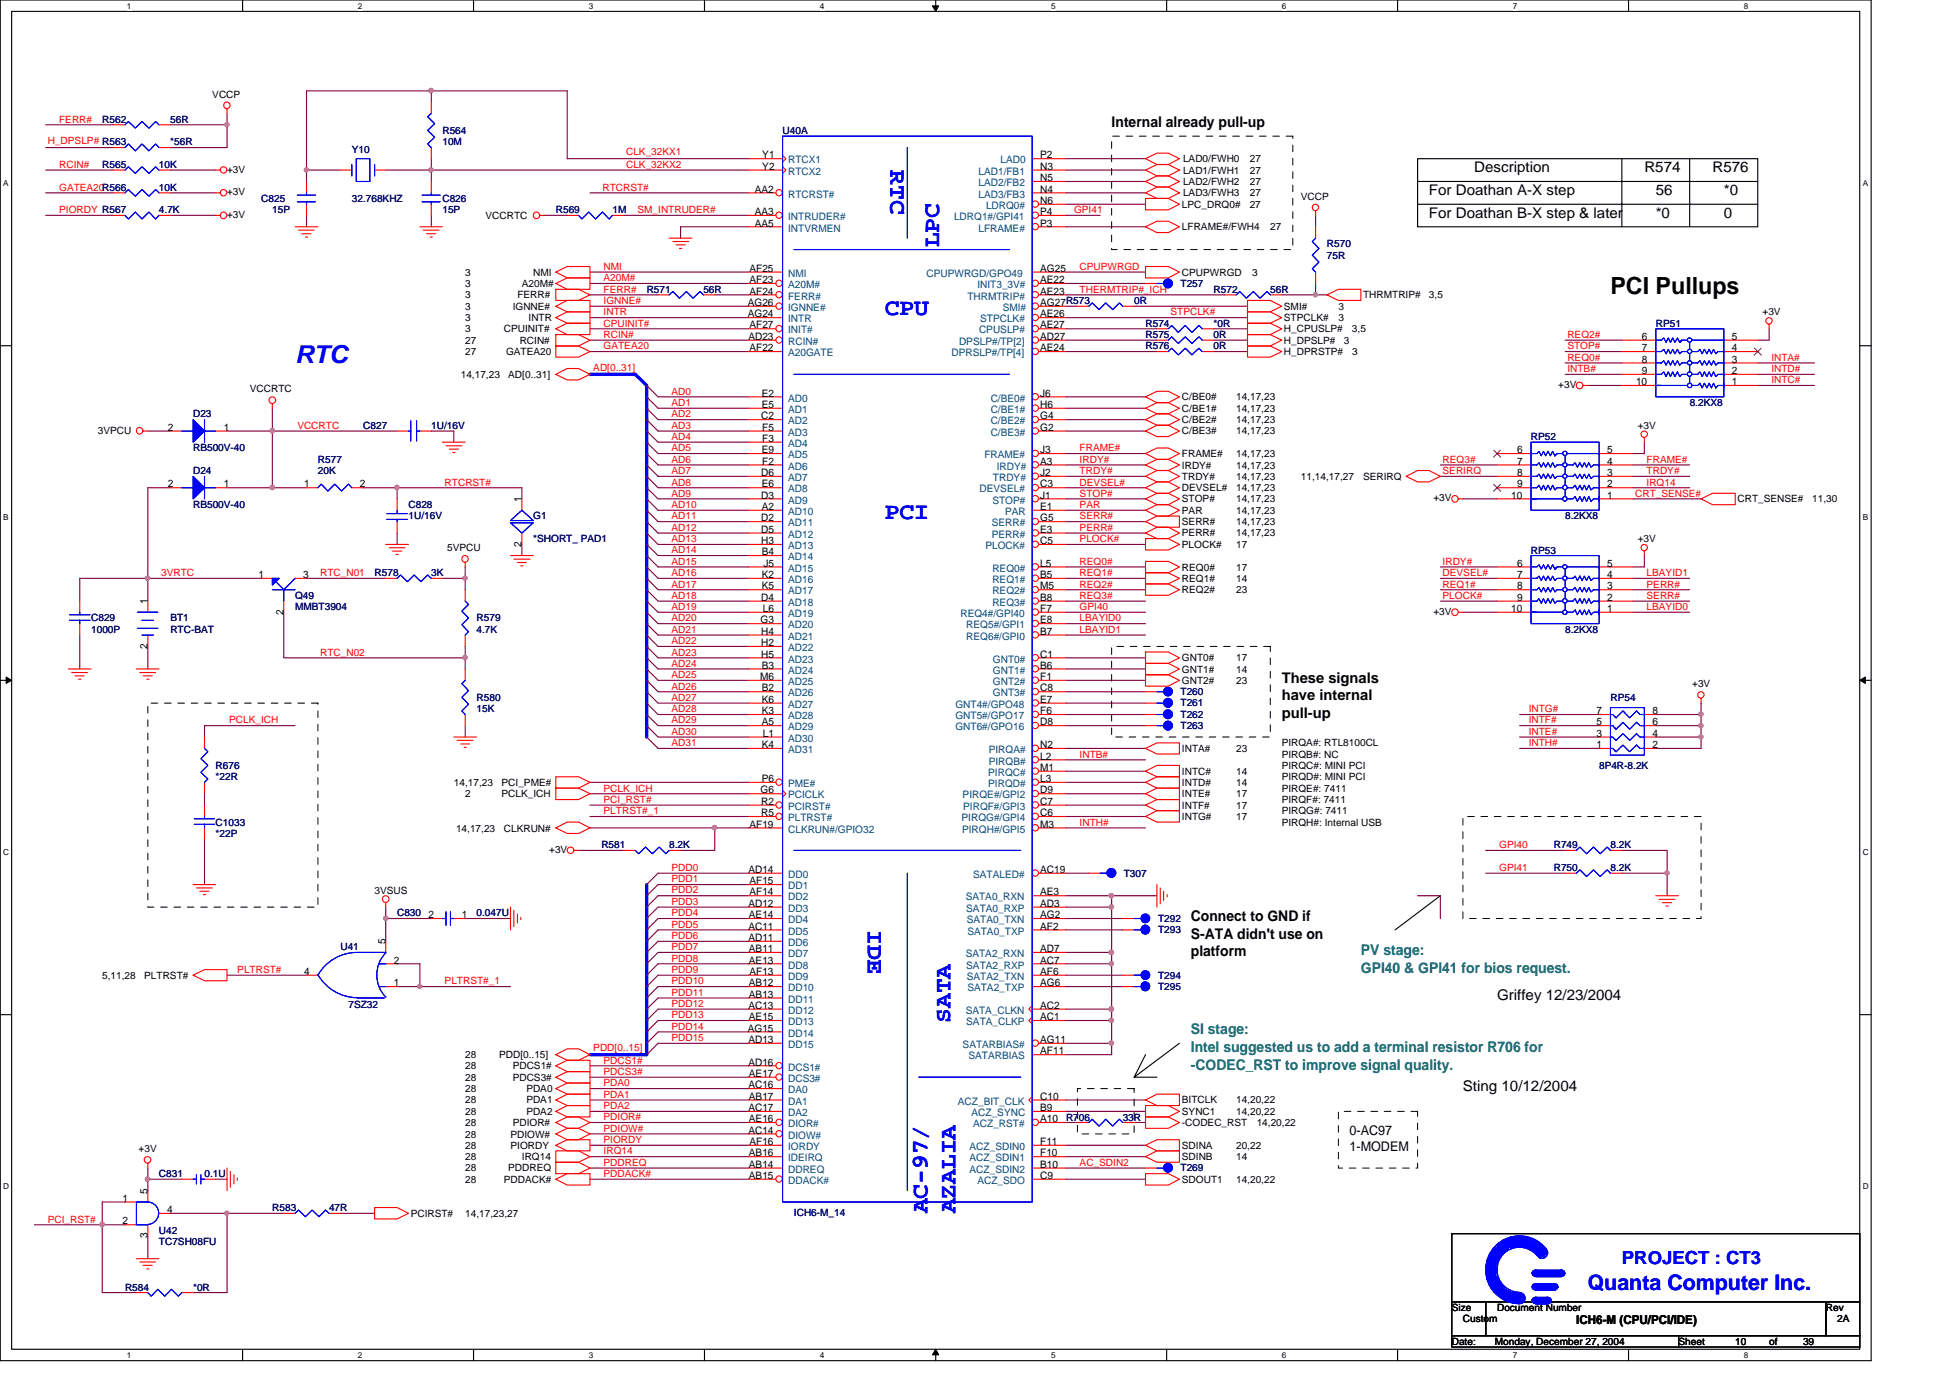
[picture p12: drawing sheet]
<svg xmlns="http://www.w3.org/2000/svg" width="297mm" height="210mm" viewBox="0 0 297 210" stroke-linecap="round" stroke-linejoin="round" font-family="sans-serif">
<defs><g id="words">
<text font-size="3.8" fill="#00f" x="45" y="55.2">RTC</text>
<g font-size="3.6" fill="#00f">
<text x="135.6" y="25.9" transform="rotate(90 135.6 25.9)">RTC</text>
<text x="143" y="37.7" transform="rotate(-90 143 37.7)">LPC</text>
<text x="134.8" y="47.9">CPU</text>
<text x="134.8" y="79">PCI</text>
<text x="132.2" y="141.6" transform="rotate(90 132.2 141.6)">IDE</text>
<text x="144.8" y="155.8" transform="rotate(-90 144.8 155.8)">SATA</text>
<text x="141.3" y="184.8" transform="rotate(-90 141.3 184.8)">AC-97/</text>
<text x="145.5" y="184.8" transform="rotate(-90 145.5 184.8)">AZALIA</text>
</g>
<text font-size="3.6" x="245.3" y="44.7">PCI Pullups</text>
<text font-size="3.3" fill="#00f" x="241.8" y="196.5">Quanta Computer Inc.</text>
<text font-size="2.8" fill="#00f" x="247.1" y="192.6">PROJECT : CT3</text>
<g font-size="2.2">
<text x="169.3" y="19.3">Internal already pull-up</text>
<text x="217.7" y="29.7">For Doathan A-X step</text>
<text x="224.6" y="26.2">Description</text>
<text x="250.5" y="26.2">R574</text>
<text x="252.2" y="29.7">56</text>
<text x="260.9" y="26.2">R576</text>
<text x="262.6" y="29.7">*0</text>
<text x="217.7" y="33.1">For Doathan B-X step &amp; later</text>
<text x="252.2" y="33.1">*0</text>
<text x="262.6" y="33.1">0</text>
<text x="195.2" y="104">These signals</text>
<text x="195.2" y="106.7">have internal</text>
<text x="195.2" y="109.4">pull-up</text>
<text x="181.4" y="140.3">Connect to GND if</text>
<text x="181.4" y="143">S-ATA didn't use on</text>
<text x="181.4" y="145.7">platform</text>
<text x="228" y="152.3">Griffey 12/23/2004</text>
<text x="222.8" y="166.1">Sting 10/12/2004</text>
</g>
<g font-size="2.2" fill="#008040">
<text x="207.3" y="145.5">PV stage:</text>
<text x="207.3" y="148.2">GPI40 &amp; GPI41 for bios request.</text>
<text x="181.4" y="157.5">SI stage:</text>
<text x="181.4" y="160.2">Intel suggested us to add a terminal resistor R706 for</text>
<text x="181.4" y="162.9">-CODEC_RST to improve signal quality.</text>
</g>
<g font-size="2">
<text x="205.6" y="172.9">0-AC97</text>
<text x="205.6" y="175.3">1-MODEM</text>
</g>
<text font-size="1.9" x="240.1" y="201.7">ICH6-M (CPU/PCI/IDE)</text>
<g font-size="1.6">
<text x="115" y="29.3">AA2</text>
<text x="116.1" y="24.1">Y1</text>
<text x="116.1" y="25.9">Y2</text>
<text x="158.5" y="25.9">N3</text>
<text x="158.5" y="27.6">N5</text>
<text x="158.5" y="29.3">N4</text>
<text x="158.5" y="24.1">P2</text>
<text x="115" y="32.8">AA3</text>
<text x="115" y="34.5">AA5</text>
<text x="158.5" y="34.5">P3</text>
<text x="158.5" y="31.1">N6</text>
<text x="158.5" y="32.8">P4</text>
<text x="114.2" y="41.4">AF25</text>
<text x="158.5" y="41.4">AG25</text>
<text x="113.9" y="46.6">AG26</text>
<text x="114.2" y="43.1">AF23</text>
<text x="114.2" y="44.9">AF24</text>
<text x="158.5" y="46.6">AG27R573</text>
<text x="158.5" y="44.9">AE23</text>
<text x="158.5" y="43.1">AE22</text>
<text x="113.9" y="48.3">AG24</text>
<text x="114" y="51.8">AD23</text>
<text x="114.2" y="50">AF27</text>
<text x="114.2" y="53.5">AF22</text>
<text x="158.5" y="50">AE27</text>
<text x="158.5" y="53.5">AE24</text>
<text x="158.5" y="48.3">AE26</text>
<text x="158.5" y="51.8">AD27</text>
<text x="250.1" y="53.5">7</text>
<text x="250.1" y="51.8">6</text>
<text x="263.8" y="53.5">4</text>
<text x="263.8" y="51.8">5</text>
<text x="249.2" y="58.7">10</text>
<text x="250.1" y="57">9</text>
<text x="250.1" y="55.2">8</text>
<text x="263.8" y="58.7">1</text>
<text x="263.8" y="57">2</text>
<text x="263.8" y="55.2">3</text>
<text x="25.6" y="65.6">2</text>
<text x="34.1" y="65.6">1</text>
<text x="115.9" y="63.9">C2</text>
<text x="116" y="60.4">E2</text>
<text x="116" y="62.1">E5</text>
<text x="116.1" y="65.6">F5</text>
<text x="158.5" y="60.4">J6</text>
<text x="158.5" y="62.1">H6</text>
<text x="158.5" y="63.9">G4</text>
<text x="158.5" y="65.6">G2</text>
<text x="116" y="69">E9</text>
<text x="116.1" y="67.3">F3</text>
<text x="116.1" y="70.8">F2</text>
<text x="158.5" y="69">J3</text>
<text x="158.5" y="70.8">A3</text>
<text x="231.1" y="70.8">7</text>
<text x="231.1" y="69">6</text>
<text x="244.8" y="70.8">4</text>
<text x="244.8" y="69">5</text>
<text x="25.6" y="74.3">2</text>
<text x="34.1" y="74.3">1</text>
<text x="46.3" y="74.3">1</text>
<text x="54.8" y="74.3">2</text>
<text x="79.5" y="76.5" transform="rotate(-90 79.5 76.5)">1</text>
<text x="115.9" y="72.5">D6</text>
<text x="115.9" y="75.9">D3</text>
<text x="116" y="74.3">E6</text>
<text x="116" y="77.7">A2</text>
<text x="158.5" y="77.7">E1</text>
<text x="158.5" y="72.5">J2</text>
<text x="158.5" y="74.3">C3</text>
<text x="158.5" y="75.9">J1</text>
<text x="230.2" y="75.9">10</text>
<text x="231.1" y="74.3">9</text>
<text x="231.1" y="72.5">8</text>
<text x="244.8" y="75.9">1</text>
<text x="244.8" y="74.3">2</text>
<text x="244.8" y="72.5">3</text>
<text x="79.5" y="83.3" transform="rotate(-90 79.5 83.3)">2</text>
<text x="115.9" y="79.4">D2</text>
<text x="115.9" y="81.2">D5</text>
<text x="115.9" y="82.9">H3</text>
<text x="158.5" y="79.4">G5</text>
<text x="158.5" y="81.2">E3</text>
<text x="158.5" y="82.9">C5</text>
<text x="39.4" y="88.1">1</text>
<text x="46.2" y="88.1">3</text>
<text x="116" y="84.6">B4</text>
<text x="116" y="88.1">K2</text>
<text x="116" y="89.8">K5</text>
<text x="116.3" y="86.3">J5</text>
<text x="158.5" y="86.3">L5</text>
<text x="158.5" y="88.1">B5</text>
<text x="158.5" y="89.8">M5</text>
<text x="231.1" y="89.8">8</text>
<text x="231.1" y="88.1">7</text>
<text x="231.1" y="86.3">6</text>
<text x="244.8" y="89.8">3</text>
<text x="244.8" y="88.1">4</text>
<text x="244.8" y="86.3">5</text>
<text x="22.5" y="92" transform="rotate(-90 22.5 92)">1</text>
<text x="43.2" y="93.6" transform="rotate(-90 43.2 93.6)">2</text>
<text x="115.9" y="95">G3</text>
<text x="115.9" y="91.5">D4</text>
<text x="116.2" y="93.2">L6</text>
<text x="158.5" y="95">E8</text>
<text x="158.5" y="93.2">F7</text>
<text x="158.5" y="91.5">B8</text>
<text x="230.2" y="93.2">10</text>
<text x="231.1" y="91.5">9</text>
<text x="244.8" y="93.2">1</text>
<text x="244.8" y="91.5">2</text>
<text x="22.5" y="98.8" transform="rotate(-90 22.5 98.8)">2</text>
<text x="115.9" y="96.7">H4</text>
<text x="115.9" y="98.4">H2</text>
<text x="115.9" y="100.2">H5</text>
<text x="116" y="101.9">B3</text>
<text x="158.5" y="96.7">B7</text>
<text x="158.5" y="100.2">C1</text>
<text x="158.5" y="101.9">B6</text>
<text x="115.8" y="103.6">M6</text>
<text x="116" y="105.3">B2</text>
<text x="116" y="107.1">K6</text>
<text x="158.5" y="107.1">E7</text>
<text x="158.5" y="103.6">F1</text>
<text x="158.5" y="105.3">C8</text>
<text x="116" y="108.8">K3</text>
<text x="116" y="110.5">A5</text>
<text x="116" y="114">K4</text>
<text x="116.2" y="112.2">L1</text>
<text x="158.5" y="110.5">D8</text>
<text x="158.5" y="108.8">F6</text>
<text x="158.5" y="114">N2</text>
<text x="243.2" y="114">1</text>
<text x="243.2" y="112.2">3</text>
<text x="243.2" y="110.5">5</text>
<text x="243.2" y="108.8">7</text>
<text x="251.7" y="114">2</text>
<text x="251.7" y="112.2">4</text>
<text x="251.7" y="110.5">6</text>
<text x="251.7" y="108.8">8</text>
<text x="116" y="119.1">P6</text>
<text x="158.5" y="115.7">L2</text>
<text x="158.5" y="117.4">M1</text>
<text x="158.5" y="119.1">L3</text>
<text x="115.9" y="120.9">G6</text>
<text x="115.9" y="124.3">R5</text>
<text x="115.9" y="122.6">R2</text>
<text x="158.5" y="122.6">C7</text>
<text x="158.5" y="120.9">D9</text>
<text x="158.5" y="124.3">C6</text>
<text x="114.2" y="126.1">AF19</text>
<text x="158.5" y="126.1">M3</text>
<text x="114" y="133">AD14</text>
<text x="114.2" y="134.7">AF15</text>
<text x="114.2" y="136.4">AF14</text>
<text x="158.5" y="136.4">AE3</text>
<text x="158.5" y="133">AC19</text>
<text x="58.7" y="143.8" transform="rotate(-90 58.7 143.8)">5</text>
<text x="65.3" y="139.9">2</text>
<text x="70.4" y="139.9">1</text>
<text x="114" y="138.1">AD12</text>
<text x="114" y="141.6">AC11</text>
<text x="114" y="143.3">AD11</text>
<text x="114.1" y="139.9">AE14</text>
<text x="158.5" y="138.1">AD3</text>
<text x="158.5" y="141.6">AF2</text>
<text x="158.5" y="139.9">AG2</text>
<text x="46.3" y="148.5">4</text>
<text x="60" y="146.8">2</text>
<text x="114.1" y="145">AB11</text>
<text x="114.1" y="146.8">AE13</text>
<text x="114.2" y="148.5">AF13</text>
<text x="158.5" y="146.8">AC7</text>
<text x="158.5" y="145">AD7</text>
<text x="158.5" y="148.5">AF6</text>
<text x="60" y="150.2">1</text>
<text x="114" y="153.7">AC13</text>
<text x="114.1" y="150.2">AB12</text>
<text x="114.1" y="152">AB13</text>
<text x="114.1" y="155.4">AE15</text>
<text x="158.5" y="155.4">AC1</text>
<text x="158.5" y="153.7">AC2</text>
<text x="158.5" y="150.2">AG6</text>
<text x="113.9" y="157.1">AG15</text>
<text x="114" y="158.9">AD13</text>
<text x="158.5" y="160.6">AF11</text>
<text x="158.5" y="158.9">AG11</text>
<text x="114" y="162.3">AD16</text>
<text x="114" y="165.8">AC16</text>
<text x="114.1" y="164">AE17</text>
<text x="114.1" y="167.5">AB17</text>
<text x="158.5" y="167.5">C10</text>
<text x="114" y="169.2">AC17</text>
<text x="114" y="172.7">AC14</text>
<text x="114.1" y="170.9">AE16</text>
<text x="158.5" y="169.2">B9</text>
<text x="158.5" y="170.9">A10</text>
<text x="114.1" y="176.1">AB16</text>
<text x="114.1" y="177.9">AB14</text>
<text x="114.1" y="179.6">AB15</text>
<text x="114.2" y="174.4">AF16</text>
<text x="158.5" y="174.4">F11</text>
<text x="158.5" y="176.1">F10</text>
<text x="158.5" y="177.9">B10</text>
<text x="158.5" y="179.6">C9</text>
<text x="18.7" y="183">1</text>
<text x="22.5" y="181.9" transform="rotate(-90 22.5 181.9)">5</text>
<text x="25.4" y="184.8">4</text>
<text x="18.7" y="186.5">2</text>
<text x="22.5" y="188.6" transform="rotate(-90 22.5 188.6)">3</text>
</g>
<g font-size="1.6" fill="#004080">
<text x="120.1" y="24.9">RTCX1</text>
<text x="120.1" y="26.6">RTCX2</text>
<text x="149.1" y="26.6">LAD1/FB1</text>
<text x="149.1" y="28.4">LAD2/FB2</text>
<text x="152.4" y="24.9">LAD0</text>
<text x="120.1" y="30.1">RTCRST#</text>
<text x="120.1" y="33.5">INTRUDER#</text>
<text x="120.1" y="35.3">INTVRMEN</text>
<text x="145.3" y="33.5">LDRQ1#/GPI41</text>
<text x="149.1" y="30.1">LAD3/FB3</text>
<text x="149.1" y="35.3">LFRAME#</text>
<text x="150.2" y="31.8">LDRQ0#</text>
<text x="120.1" y="42.2">NMI</text>
<text x="120.1" y="43.9">A20M#</text>
<text x="120.1" y="45.6">FERR#</text>
<text x="120.1" y="47.4">IGNNE#</text>
<text x="141.1" y="42.2">CPUPWRGD/GPO49</text>
<text x="147.4" y="45.6">THRMTRIP#</text>
<text x="148.9" y="43.9">INIT3_3V#</text>
<text x="152.7" y="47.4">SMI#</text>
<text x="120.1" y="49.1">INTR</text>
<text x="120.1" y="50.8">INIT#</text>
<text x="120.1" y="52.5">RCIN#</text>
<text x="146.1" y="52.5">DPSLP#/TP[2]</text>
<text x="149.1" y="50.8">CPUSLP#</text>
<text x="149.3" y="49.1">STPCLK#</text>
<text x="120.1" y="54.3">A20GATE</text>
<text x="144.9" y="54.3">DPRSLP#/TP[4]</text>
<text x="120.1" y="61.2">AD0</text>
<text x="120.1" y="62.9">AD1</text>
<text x="120.1" y="64.6">AD2</text>
<text x="150.9" y="61.2">C/BE0#</text>
<text x="150.9" y="62.9">C/BE1#</text>
<text x="150.9" y="64.6">C/BE2#</text>
<text x="120.1" y="66.4">AD3</text>
<text x="120.1" y="68.1">AD4</text>
<text x="120.1" y="69.8">AD5</text>
<text x="120.1" y="71.5">AD6</text>
<text x="149.9" y="69.8">FRAME#</text>
<text x="150.9" y="66.4">C/BE3#</text>
<text x="151.8" y="71.5">IRDY#</text>
<text x="120.1" y="73.3">AD7</text>
<text x="120.1" y="75">AD8</text>
<text x="120.1" y="76.7">AD9</text>
<text x="149.2" y="75">DEVSEL#</text>
<text x="151.2" y="76.7">STOP#</text>
<text x="151.3" y="73.3">TRDY#</text>
<text x="120.1" y="78.4">AD10</text>
<text x="120.1" y="80.2">AD11</text>
<text x="120.1" y="81.9">AD12</text>
<text x="120.1" y="83.7">AD13</text>
<text x="150.1" y="83.7">PLOCK#</text>
<text x="151.1" y="80.2">SERR#</text>
<text x="151.1" y="81.9">PERR#</text>
<text x="153.1" y="78.4">PAR</text>
<text x="120.1" y="85.3">AD14</text>
<text x="120.1" y="87.1">AD15</text>
<text x="120.1" y="88.8">AD16</text>
<text x="151.2" y="87.1">REQ0#</text>
<text x="151.2" y="88.8">REQ1#</text>
<text x="120.1" y="90.6">AD17</text>
<text x="120.1" y="92.3">AD18</text>
<text x="120.1" y="94">AD19</text>
<text x="120.1" y="95.7">AD20</text>
<text x="146.3" y="94">REQ4#/GPI40</text>
<text x="147.2" y="95.7">REQ5#/GPI1</text>
<text x="151.2" y="90.6">REQ2#</text>
<text x="151.2" y="92.3">REQ3#</text>
<text x="120.1" y="97.5">AD21</text>
<text x="120.1" y="99.2">AD22</text>
<text x="120.1" y="100.9">AD23</text>
<text x="147.2" y="97.5">REQ6#/GPI0</text>
<text x="151.3" y="100.9">GNT0#</text>
<text x="120.1" y="102.6">AD24</text>
<text x="120.1" y="104.4">AD25</text>
<text x="120.1" y="106.1">AD26</text>
<text x="120.1" y="107.8">AD27</text>
<text x="145.5" y="107.8">GNT4#/GPO48</text>
<text x="151.3" y="102.6">GNT1#</text>
<text x="151.3" y="104.4">GNT2#</text>
<text x="151.3" y="106.1">GNT3#</text>
<text x="120.1" y="109.6">AD28</text>
<text x="120.1" y="111.3">AD29</text>
<text x="120.1" y="113">AD30</text>
<text x="145.5" y="111.3">GNT6#/GPO16</text>
<text x="145.5" y="109.6">GNT5#/GPO17</text>
<text x="120.1" y="114.7">AD31</text>
<text x="120.1" y="119.9">PME#</text>
<text x="150.5" y="118.2">PIRQC#</text>
<text x="150.5" y="119.9">PIRQD#</text>
<text x="150.6" y="114.7">PIRQA#</text>
<text x="150.6" y="116.5">PIRQB#</text>
<text x="120.1" y="125.1">PLTRST#</text>
<text x="120.1" y="121.6">PCICLK</text>
<text x="120.1" y="123.4">PCIRST#</text>
<text x="146.5" y="125.1">PIRQG#/GPI4</text>
<text x="146.6" y="121.6">PIRQE#/GPI2</text>
<text x="146.7" y="123.4">PIRQF#/GPI3</text>
<text x="120.1" y="126.8">CLKRUN#/GPIO32</text>
<text x="146.6" y="126.8">PIRQH#/GPI5</text>
<text x="120.1" y="133.7">DD0</text>
<text x="120.1" y="135.5">DD1</text>
<text x="120.1" y="137.2">DD2</text>
<text x="147.1" y="137.2">SATA0_RXN</text>
<text x="148.2" y="133.7">SATALED#</text>
<text x="120.1" y="138.9">DD3</text>
<text x="120.1" y="140.6">DD4</text>
<text x="120.1" y="142.4">DD5</text>
<text x="147.2" y="138.9">SATA0_RXP</text>
<text x="147.3" y="140.6">SATA0_TXN</text>
<text x="147.4" y="142.4">SATA0_TXP</text>
<text x="120.1" y="144.1">DD6</text>
<text x="120.1" y="145.8">DD7</text>
<text x="120.1" y="147.5">DD8</text>
<text x="120.1" y="149.3">DD9</text>
<text x="147.1" y="145.8">SATA2_RXN</text>
<text x="147.2" y="147.5">SATA2_RXP</text>
<text x="147.3" y="149.3">SATA2_TXN</text>
<text x="120.1" y="151">DD10</text>
<text x="120.1" y="152.7">DD11</text>
<text x="120.1" y="154.4">DD12</text>
<text x="147.1" y="154.4">SATA_CLKN</text>
<text x="147.4" y="151">SATA2_TXP</text>
<text x="120.1" y="156.2">DD13</text>
<text x="120.1" y="157.9">DD14</text>
<text x="120.1" y="159.6">DD15</text>
<text x="146.6" y="159.6">SATARBIAS#</text>
<text x="147.2" y="156.2">SATA_CLKP</text>
<text x="147.5" y="161.4">SATARBIAS</text>
<text x="120.1" y="163.1">DCS1#</text>
<text x="120.1" y="164.8">DCS3#</text>
<text x="120.1" y="166.5">DA0</text>
<text x="120.1" y="168.3">DA1</text>
<text x="120.1" y="170">DA2</text>
<text x="120.1" y="171.7">DIOR#</text>
<text x="120.1" y="173.4">DIOW#</text>
<text x="145.9" y="168.3">ACZ_BIT_CLK</text>
<text x="148" y="170">ACZ_SYNC</text>
<text x="148.2" y="171.7">ACZ_RST#</text>
<text x="120.1" y="175.2">IORDY</text>
<text x="120.1" y="176.9">IDEIRQ</text>
<text x="120.1" y="178.6">DDREQ</text>
<text x="147.7" y="175.2">ACZ_SDIN0</text>
<text x="147.7" y="176.9">ACZ_SDIN1</text>
<text x="147.7" y="178.6">ACZ_SDIN2</text>
<text x="120.1" y="180.3">DDACK#</text>
<text x="148.9" y="180.3">ACZ_SDO</text>
</g>
<g font-size="1.5">
<text x="32.3" y="14.9">VCCP</text>
<text x="34.6" y="29.7">+3V</text>
<text x="34.6" y="26.3">+3V</text>
<text x="180.2" y="28.2">LAD2/FWH2</text>
<text x="180.2" y="29.9">LAD3/FWH3</text>
<text x="180.2" y="26.5">LAD1/FWH1</text>
<text x="180.2" y="24.7">LAD0/FWH0</text>
<text x="190.4" y="28.2">27</text>
<text x="190.4" y="29.9">27</text>
<text x="190.4" y="26.5">27</text>
<text x="190.4" y="24.7">27</text>
<text x="34.6" y="33.2">+3V</text>
<text x="74" y="33.4">VCCRTC</text>
<text x="180" y="35.1">LFRAME#/FWH4</text>
<text x="180" y="31.6">LPC_DRQ0#</text>
<text x="190.4" y="31.6">27</text>
<text x="193.5" y="35.1">27</text>
<text x="198.2" y="30.4">VCCP</text>
<text x="70.9" y="42">3</text>
<text x="81.2" y="42">NMI</text>
<text x="180" y="42">CPUPWRGD</text>
<text x="190.8" y="42">3</text>
<text x="70.9" y="47.2">3</text>
<text x="70.9" y="45.5">3</text>
<text x="70.9" y="43.7">3</text>
<text x="78.1" y="47.2">IGNNE#</text>
<text x="78.8" y="45.5">FERR#</text>
<text x="79.5" y="43.7">A20M#</text>
<text x="195.6" y="47.2">SMI#</text>
<text x="203.9" y="47.2">3</text>
<text x="207.6" y="45.5">THRMTRIP#</text>
<text x="217.7" y="45.5">3,5</text>
<text x="70.9" y="52.4">27</text>
<text x="70.9" y="50.6">3</text>
<text x="70.9" y="48.9">3</text>
<text x="76.7" y="50.6">CPUINIT#</text>
<text x="79.2" y="52.4">RCIN#</text>
<text x="80.5" y="48.9">INTR</text>
<text x="195.6" y="50.6">H_CPUSLP#</text>
<text x="195.6" y="48.9">STPCLK#</text>
<text x="195.6" y="52.4">H_DPSLP#</text>
<text x="203.9" y="48.9">3</text>
<text x="204.7" y="52.4">3</text>
<text x="205.9" y="50.6">3,5</text>
<text x="268.5" y="48">+3V</text>
<text x="38.1" y="59.8">VCCRTC</text>
<text x="70.2" y="57.5">14,17,23</text>
<text x="70.9" y="54.1">27</text>
<text x="77.1" y="54.1">GATEA20</text>
<text x="77.4" y="57.5">AD[0..31]</text>
<text x="195.6" y="54.1">H_DPRSTP#</text>
<text x="205.9" y="54.1">3</text>
<text x="237.4" y="59.1">+3V</text>
<text x="180" y="62.7">C/BE1#</text>
<text x="180" y="61">C/BE0#</text>
<text x="180" y="64.4">C/BE2#</text>
<text x="188.3" y="62.7">14,17,23</text>
<text x="188.3" y="61">14,17,23</text>
<text x="188.3" y="64.4">14,17,23</text>
<text x="249.5" y="65.3">+3V</text>
<text x="14.9" y="66.2">3VPCU</text>
<text x="180" y="69.6">FRAME#</text>
<text x="180" y="71.4">IRDY#</text>
<text x="180" y="66.2">C/BE3#</text>
<text x="188.3" y="71.4">14,17,23</text>
<text x="188.3" y="66.2">14,17,23</text>
<text x="188.3" y="69.6">14,17,23</text>
<text x="180" y="73.1">TRDY#</text>
<text x="180" y="76.5">STOP#</text>
<text x="180" y="74.8">DEVSEL#</text>
<text x="188.3" y="74.8">14,17,23</text>
<text x="188.3" y="73.1">14,17,23</text>
<text x="188.3" y="76.5">14,17,23</text>
<text x="198.2" y="73.1">11,14,17,27</text>
<text x="207.6" y="73.1">SERIRQ</text>
<text x="218.4" y="76.4">+3V</text>
<text x="264.7" y="76.5">CRT_SENSE#</text>
<text x="276.1" y="76.5">11,30</text>
<text x="68.1" y="83.9">5VPCU</text>
<text x="180" y="81.7">PERR#</text>
<text x="180" y="80">SERR#</text>
<text x="180" y="78.3">PAR</text>
<text x="180" y="83.4">PLOCK#</text>
<text x="188.3" y="81.7">14,17,23</text>
<text x="188.3" y="80">14,17,23</text>
<text x="188.3" y="83.4">17</text>
<text x="188.3" y="78.3">14,17,23</text>
<text x="249.5" y="82.6">+3V</text>
<text x="180" y="88.6">REQ1#</text>
<text x="180" y="86.9">REQ0#</text>
<text x="188.3" y="88.6">14</text>
<text x="188.3" y="86.9">17</text>
<text x="180" y="90.3">REQ2#</text>
<text x="188.3" y="90.3">23</text>
<text x="218.4" y="93.6">+3V</text>
<text x="180" y="100.7">GNT0#</text>
<text x="188.3" y="100.7">17</text>
<text x="180" y="104.2">GNT2#</text>
<text x="180" y="102.4">GNT1#</text>
<text x="188.3" y="104.2">23</text>
<text x="188.3" y="102.4">14</text>
<text x="257.8" y="104.7">+3V</text>
<text x="195.2" y="113.7">PIRQA#: RTL8100CL</text>
<text x="69.1" y="119.7">14,17,23</text>
<text x="76.4" y="119.7">PCI_PME#</text>
<text x="180" y="114.6">INTA#</text>
<text x="180" y="118">INTC#</text>
<text x="180" y="119.7">INTD#</text>
<text x="188.3" y="118">14</text>
<text x="188.3" y="119.7">14</text>
<text x="188.3" y="114.6">23</text>
<text x="195.2" y="117.1">PIRQC#: MINI PCI</text>
<text x="195.2" y="115.4">PIRQB#: NC</text>
<text x="195.2" y="118.9">PIRQD#: MINI PCI</text>
<text x="70.9" y="121.5">2</text>
<text x="76.4" y="121.5">PCLK_ICH</text>
<text x="180" y="121.5">INTE#</text>
<text x="180" y="123.2">INTF#</text>
<text x="180" y="124.9">INTG#</text>
<text x="188.3" y="121.5">17</text>
<text x="188.3" y="123.2">17</text>
<text x="188.3" y="124.9">17</text>
<text x="195.2" y="124">PIRQG#: 7411</text>
<text x="195.2" y="125.8">PIRQH#: Internal USB</text>
<text x="195.2" y="120.6">PIRQE#: 7411</text>
<text x="195.2" y="122.3">PIRQF#: 7411</text>
<text x="69.5" y="126.8">14,17,23</text>
<text x="76.7" y="126.8">CLKRUN#</text>
<text x="83.6" y="129.9">+3V</text>
<text x="57.1" y="136.1">3VSUS</text>
<text x="15.6" y="149.1">5,11,28</text>
<text x="22" y="149.1">PLTRST#</text>
<text x="70.9" y="161.2">28</text>
<text x="76" y="161.2">PDD[0..15]</text>
<text x="70.9" y="164.6">28</text>
<text x="70.9" y="162.9">28</text>
<text x="70.9" y="166.4">28</text>
<text x="78.1" y="164.6">PDCS3#</text>
<text x="78.1" y="162.9">PDCS1#</text>
<text x="80.2" y="166.4">PDA0</text>
<text x="70.9" y="171.5">28</text>
<text x="70.9" y="168.1">28</text>
<text x="70.9" y="169.8">28</text>
<text x="70.9" y="173.3">28</text>
<text x="77.8" y="173.3">PDIOW#</text>
<text x="78.1" y="171.5">PDIOR#</text>
<text x="80.2" y="168.1">PDA1</text>
<text x="80.2" y="169.8">PDA2</text>
<text x="180" y="168.1">BITCLK</text>
<text x="180" y="171.5">-CODEC_RST</text>
<text x="180" y="169.8">SYNC1</text>
<text x="188.3" y="169.8">14,20,22</text>
<text x="188.3" y="168.1">14,20,22</text>
<text x="191.4" y="171.5">14,20,22</text>
<text x="21.1" y="175.5">+3V</text>
<text x="70.9" y="176.7">28</text>
<text x="70.9" y="178.4">28</text>
<text x="70.9" y="175">28</text>
<text x="77.4" y="178.4">PDDREQ</text>
<text x="77.8" y="175">PIORDY</text>
<text x="79.5" y="176.7">IRQ14</text>
<text x="180" y="175">SDINA</text>
<text x="180" y="176.7">SDINB</text>
<text x="188.3" y="175">20,22</text>
<text x="188.3" y="176.7">14</text>
<text x="62.6" y="185.3">PCIRST#</text>
<text x="70.9" y="185.3">14,17,23,27</text>
<text x="70.9" y="180.2">28</text>
<text x="76.7" y="180.2">PDDACK#</text>
<text x="180" y="180.2">SDOUT1</text>
<text x="188.3" y="180.2">14,20,22</text>
<text x="221.1" y="199.7">Size</text>
<text x="222.8" y="201.4">Custom</text>
<text x="228" y="199.7">Document Number</text>
<text x="278.1" y="199.7">Rev</text>
<text x="279.9" y="201.4">2A</text>
<text x="221.1" y="204.9">Date:</text>
<text x="227.7" y="204.9">Monday, December 27, 2004</text>
<text x="255.7" y="204.9">Sheet</text>
<text x="264.3" y="204.9">10</text>
<text x="269.5" y="204.9">of</text>
<text x="274.7" y="204.9">39</text>
</g>
<g font-size="1.5" fill="#f00">
<text x="7.3" y="22">H_DPSLP# R563</text>
<text x="9" y="18.7">FERR#</text>
<text x="95.4" y="23.7">CLK_32KX1</text>
<text x="9" y="25.6">RCIN#</text>
<text x="9" y="29">GATEA20R566</text>
<text x="91.8" y="29">RTCRST#</text>
<text x="95.4" y="25.6">CLK_32KX2</text>
<text x="9" y="32.5">PIORDY R567</text>
<text x="97.1" y="32.5">SM_INTRUDER#</text>
<text x="163.6" y="32.5">GPI41</text>
<text x="91.9" y="41.1">NMI</text>
<text x="164.5" y="41.1">CPUPWRGD</text>
<text x="91.9" y="44.6">FERR#</text>
<text x="91.9" y="46.3">IGNNE#</text>
<text x="91.9" y="42.8">A20M#</text>
<text x="164.5" y="44.6">THERMTRIP#_ICH</text>
<text x="91.9" y="53.2">GATEA20</text>
<text x="91.9" y="51.5">RCIN#</text>
<text x="91.9" y="48">INTR</text>
<text x="91.9" y="49.7">CPUINIT#</text>
<text x="178.3" y="48">STPCLK#</text>
<text x="238.8" y="51.5">REQ2#</text>
<text x="238.8" y="53.2">STOP#</text>
<text x="90.4" y="56.5">AD[0..31]</text>
<text x="238.8" y="56.7">INTB#</text>
<text x="238.8" y="54.9">REQ0#</text>
<text x="269.8" y="58.4">INTC#</text>
<text x="269.8" y="56.7">INTD#</text>
<text x="269.8" y="54.9">INTA#</text>
<text x="45.3" y="65.3">VCCRTC</text>
<text x="102.3" y="61.8">AD1</text>
<text x="102.3" y="65.3">AD3</text>
<text x="102.3" y="60.1">AD0</text>
<text x="102.3" y="63.6">AD2</text>
<text x="102.3" y="67">AD4</text>
<text x="102.3" y="70.5">AD6</text>
<text x="102.3" y="68.7">AD5</text>
<text x="164.5" y="70.5">IRDY#</text>
<text x="164.5" y="68.7">FRAME#</text>
<text x="219.7" y="70.5">REQ3#</text>
<text x="250.8" y="70.5">FRAME#</text>
<text x="67.7" y="74">RTCRST#</text>
<text x="102.3" y="74">AD8</text>
<text x="102.3" y="75.6">AD9</text>
<text x="102.3" y="77.4">AD10</text>
<text x="102.3" y="72.2">AD7</text>
<text x="164.5" y="77.4">PAR</text>
<text x="164.5" y="74">DEVSEL#</text>
<text x="164.5" y="72.2">TRDY#</text>
<text x="164.5" y="75.6">STOP#</text>
<text x="219.7" y="72.2">SERIRQ</text>
<text x="249.1" y="75.6">CRT_SENSE#</text>
<text x="250.8" y="72.2">TRDY#</text>
<text x="250.8" y="74">IRQ14</text>
<text x="102.3" y="82.6">AD13</text>
<text x="102.3" y="80.9">AD12</text>
<text x="102.3" y="79.1">AD11</text>
<text x="164.5" y="80.9">PERR#</text>
<text x="164.5" y="82.6">PLOCK#</text>
<text x="164.5" y="79.1">SERR#</text>
<text x="24.5" y="87.8">3VRTC</text>
<text x="48.8" y="87.8">RTC_N01</text>
<text x="102.3" y="87.8">AD16</text>
<text x="102.3" y="84.3">AD14</text>
<text x="102.3" y="89.5">AD17</text>
<text x="102.3" y="86">AD15</text>
<text x="164.5" y="87.8">REQ1#</text>
<text x="164.5" y="86">REQ0#</text>
<text x="164.5" y="89.5">REQ2#</text>
<text x="219.7" y="89.5">REQ1#</text>
<text x="219.7" y="87.8">DEVSEL#</text>
<text x="219.7" y="86">IRDY#</text>
<text x="250.8" y="87.8">LBAYID1</text>
<text x="250.8" y="89.5">PERR#</text>
<text x="102.3" y="92.9">AD19</text>
<text x="102.3" y="94.7">AD20</text>
<text x="102.3" y="91.2">AD18</text>
<text x="164.5" y="92.9">GPI40</text>
<text x="164.5" y="94.7">LBAYID0</text>
<text x="164.5" y="91.2">REQ3#</text>
<text x="219.7" y="91.2">PLOCK#</text>
<text x="250.8" y="91.2">SERR#</text>
<text x="250.8" y="92.9">LBAYID0</text>
<text x="48.8" y="99.9">RTC_N02</text>
<text x="102.3" y="96.4">AD21</text>
<text x="102.3" y="99.9">AD23</text>
<text x="102.3" y="98.1">AD22</text>
<text x="102.3" y="101.6">AD24</text>
<text x="164.5" y="96.4">LBAYID1</text>
<text x="102.3" y="105">AD26</text>
<text x="102.3" y="106.8">AD27</text>
<text x="102.3" y="103.3">AD25</text>
<text x="34.9" y="110.2">PCLK_ICH</text>
<text x="102.3" y="113.7">AD31</text>
<text x="102.3" y="108.5">AD28</text>
<text x="102.3" y="110.2">AD29</text>
<text x="102.3" y="111.9">AD30</text>
<text x="232.9" y="111.9">INTE#</text>
<text x="232.9" y="108.5">INTG#</text>
<text x="232.9" y="110.2">INTF#</text>
<text x="232.9" y="113.7">INTH#</text>
<text x="164.5" y="115.4">INTB#</text>
<text x="91.9" y="120.6">PCLK_ICH</text>
<text x="91.9" y="124">PLTRST#_1</text>
<text x="91.9" y="122.3">PCI_RST#</text>
<text x="164.5" y="125.8">INTH#</text>
<text x="228.4" y="129.2">GPI40</text>
<text x="102.3" y="134.4">PDD1</text>
<text x="102.3" y="137.8">PDD3</text>
<text x="102.3" y="136.1">PDD2</text>
<text x="102.3" y="132.7">PDD0</text>
<text x="228.4" y="132.7">GPI41</text>
<text x="102.3" y="139.6">PDD4</text>
<text x="102.3" y="143">PDD6</text>
<text x="102.3" y="141.3">PDD5</text>
<text x="36.1" y="148.2">PLTRST#</text>
<text x="67.7" y="149.9">PLTRST#_1</text>
<text x="102.3" y="144.7">PDD7</text>
<text x="102.3" y="148.2">PDD9</text>
<text x="102.3" y="146.5">PDD8</text>
<text x="102.3" y="149.9">PDD10</text>
<text x="102.3" y="155.1">PDD13</text>
<text x="102.3" y="151.7">PDD11</text>
<text x="102.3" y="153.4">PDD12</text>
<text x="90.4" y="160.1">PDD[0..15]</text>
<text x="102.3" y="156.8">PDD14</text>
<text x="102.3" y="158.6">PDD15</text>
<text x="91.9" y="163.7">PDCS3#</text>
<text x="91.9" y="162">PDCS1#</text>
<text x="91.9" y="165.5">PDA0</text>
<text x="91.9" y="167.2">PDA1</text>
<text x="91.9" y="170.6">PDIOR#</text>
<text x="91.9" y="172.4">PDIOW#</text>
<text x="91.9" y="169">PDA2</text>
<text x="91.9" y="177.6">PDDREQ</text>
<text x="91.9" y="179.3">PDDACK#</text>
<text x="91.9" y="175.9">IRQ14</text>
<text x="91.9" y="174.1">PIORDY</text>
<text x="164.5" y="177.6">AC_SDIN2</text>
<text x="7.3" y="186.2">PCI_RST#</text>
</g>
<g font-size="1.5" fill="#000080">
<text x="15.6" y="18.7">R562</text>
<text x="25.9" y="18.7">56R</text>
<text x="25.9" y="22.1">*56R</text>
<text x="53.6" y="23.3">Y10</text>
<text x="67.4" y="20.4">R564</text>
<text x="67.4" y="22.1">10M</text>
<text x="119.2" y="20.4">U40A</text>
<text x="15.6" y="25.6">R565</text>
<text x="24.2" y="25.6">10K</text>
<text x="24.2" y="29">10K</text>
<text x="24.2" y="32.5">4.7K</text>
<text x="39.8" y="30.8">C825</text>
<text x="41.5" y="32.5">15P</text>
<text x="53.6" y="30.8">32.768KHZ</text>
<text x="67.4" y="30.8">C826</text>
<text x="67.4" y="32.5">15P</text>
<text x="84.7" y="32.5">R569</text>
<text x="93.3" y="32.5">1M</text>
<text x="202.1" y="37.7">R570</text>
<text x="202.1" y="39.4">75R</text>
<text x="98.5" y="44.6">R571</text>
<text x="107.1" y="44.6">56R</text>
<text x="172.8" y="46.3">0R</text>
<text x="179.8" y="43.7">T257</text>
<text x="184.9" y="44.6">R572</text>
<text x="193.5" y="44.6">56R</text>
<text x="174.5" y="51.5">R575</text>
<text x="174.5" y="53.2">R576</text>
<text x="174.5" y="49.8">R574</text>
<text x="184.9" y="51.5">0R</text>
<text x="184.9" y="53.2">0R</text>
<text x="184.9" y="49.8">*0R</text>
<text x="252.2" y="49.8">RP51</text>
<text x="29.4" y="63.6">D23</text>
<text x="55.3" y="65.3">C827</text>
<text x="65.7" y="65.3">1U/16V</text>
<text x="257.4" y="61.8">8.2KX8</text>
<text x="29.4" y="68.7">RB500V-40</text>
<text x="48.4" y="70.5">R577</text>
<text x="233.2" y="67.1">RP52</text>
<text x="29.4" y="72.2">D24</text>
<text x="29.4" y="77.4">RB500V-40</text>
<text x="48.4" y="72.2">20K</text>
<text x="62.2" y="77.4">C828</text>
<text x="62.2" y="79.1">1U/16V</text>
<text x="81.2" y="79.1">G1</text>
<text x="81.2" y="82.6">*SHORT_ PAD1</text>
<text x="238.4" y="79.1">8.2KX8</text>
<text x="57.1" y="87.8">R578</text>
<text x="65.7" y="87.8">3K</text>
<text x="233.2" y="84.3">RP53</text>
<text x="13.9" y="94.7">C829</text>
<text x="25.9" y="94.7">BT1</text>
<text x="45" y="91.2">Q49</text>
<text x="45" y="93">MMBT3904</text>
<text x="72.6" y="94.7">R579</text>
<text x="13.9" y="96.4">1000P</text>
<text x="25.9" y="96.4">RTC-BAT</text>
<text x="72.6" y="96.4">4.7K</text>
<text x="238.4" y="96.4">8.2KX8</text>
<text x="72.6" y="106.8">R580</text>
<text x="179.8" y="105.9">T260</text>
<text x="179.8" y="107.6">T261</text>
<text x="245.3" y="106.8">RP54</text>
<text x="72.6" y="108.5">15K</text>
<text x="179.8" y="109.3">T262</text>
<text x="179.8" y="111.1">T263</text>
<text x="32.8" y="117.1">R676</text>
<text x="32.8" y="118.9">*22R</text>
<text x="243.6" y="117.1">8P4R-8.2K</text>
<text x="32.8" y="125.8">C1033</text>
<text x="32.8" y="127.5">*22P</text>
<text x="91.6" y="129.2">R581</text>
<text x="101.9" y="129.2">8.2K</text>
<text x="236.7" y="129.2">R749</text>
<text x="245.3" y="129.2">8.2K</text>
<text x="171.2" y="133.5">T307</text>
<text x="236.7" y="132.7">R750</text>
<text x="245.3" y="132.7">8.2K</text>
<text x="60.5" y="139.6">C830</text>
<text x="72.6" y="139.6">0.047U</text>
<text x="176.4" y="142.2">T293</text>
<text x="176.4" y="140.5">T292</text>
<text x="51.9" y="144.8">U41</text>
<text x="176.4" y="149.1">T294</text>
<text x="53.1" y="153.6">7SZ32</text>
<text x="176.4" y="150.8">T295</text>
<text x="162.4" y="170.7">R706</text>
<text x="171" y="170.7">33R</text>
<text x="24.2" y="179.3">C831</text>
<text x="31.2" y="179.3">0.1U</text>
<text x="179.8" y="178.4">T269</text>
<text x="41.5" y="184.5">R583</text>
<text x="50.1" y="184.5">47R</text>
<text x="120.9" y="185.2">ICH6-M_14</text>
<text x="24.2" y="188">U42</text>
<text x="24.2" y="189.7">TC7SH08FU</text>
<text x="19" y="196.6">R584</text>
<text x="29.4" y="196.6">*0R</text>
</g>
<g font-size="1.3">
<text x="19.3" y="1.4">1</text>
<text x="54.5" y="1.4">2</text>
<text x="89.7" y="1.4">3</text>
<text x="124.9" y="1.4">4</text>
<text x="160.1" y="1.4">5</text>
<text x="195.3" y="1.4">6</text>
<text x="230.5" y="1.4">7</text>
<text x="265.6" y="1.4">8</text>
<text x=".5" y="28.3">A</text>
<text x="283.8" y="28.3">A</text>
<text x=".5" y="79.2">B</text>
<text x="283.8" y="79.2">B</text>
<text x=".5" y="130.2">C</text>
<text x="283.8" y="130.2">C</text>
<text x=".5" y="181.1">D</text>
<text x="283.8" y="181.1">D</text>
<text x="19.3" y="206.9">1</text>
<text x="54.5" y="206.9">2</text>
<text x="89.7" y="206.9">3</text>
<text x="124.9" y="206.9">4</text>
<text x="160.1" y="206.9">5</text>
<text x="195.3" y="206.9">6</text>
<text x="230.5" y="206.9">7</text>
<text x="265.6" y="206.9">8</text>
</g>
</g></defs>
<path d="M0 0h285v207.3h-285zM1.8 1.7h281.5v203.8h-281.5z" fill="none" stroke="#000" stroke-width=".17"/>
<g fill="#fff">
<path d="M19.3 .2h.7v1.4h-.7z"/>
<path d="M19.3 205.7h.7v1.4h-.7z"/>
</g>
<path d="M37 0v1.7M37 205.5v1.8" fill="none" stroke="#000" stroke-width=".17"/>
<g fill="#fff">
<path d="M54.5 .2h.7v1.4h-.7z"/>
<path d="M54.5 205.7h.7v1.4h-.7z"/>
</g>
<path d="M72.1 0v1.7M72.1 205.5v1.8" fill="none" stroke="#000" stroke-width=".17"/>
<g fill="#fff">
<path d="M89.7 .2h.7v1.4h-.7z"/>
<path d="M89.7 205.7h.7v1.4h-.7z"/>
</g>
<path d="M107.3 0v1.7M107.3 205.5v1.8" fill="none" stroke="#000" stroke-width=".17"/>
<g fill="#fff">
<path d="M124.9 .2h.7v1.4h-.7z"/>
<path d="M124.9 205.7h.7v1.4h-.7z"/>
</g>
<path d="M142.5 0v1.7M142.5 205.5v1.8" fill="none" stroke="#000" stroke-width=".17"/>
<path d="M142 .9h1l-.5 .8zM142.5 205.5l.5 .9h-1z" fill="#000" stroke="#000" stroke-width=".15"/>
<g fill="#fff">
<path d="M160.1 .2h.7v1.4h-.7z"/>
<path d="M160.1 205.7h.7v1.4h-.7z"/>
</g>
<path d="M177.7 0v1.7M177.7 205.5v1.8" fill="none" stroke="#000" stroke-width=".17"/>
<g fill="#fff">
<path d="M195.3 .2h.7v1.4h-.7z"/>
<path d="M195.3 205.7h.7v1.4h-.7z"/>
</g>
<path d="M212.9 0v1.7M212.9 205.5v1.8" fill="none" stroke="#000" stroke-width=".17"/>
<g fill="#fff">
<path d="M230.5 .2h.6v1.4h-.6z"/>
<path d="M230.5 205.7h.6v1.4h-.6z"/>
</g>
<path d="M248.1 0v1.7M248.1 205.5v1.8" fill="none" stroke="#000" stroke-width=".17"/>
<g fill="#fff">
<path d="M265.6 .2h.7v1.4h-.7z"/>
<path d="M265.6 205.7h.7v1.4h-.7z"/>
<path d="M.5 27.2h.8v1.4h-.8z"/>
<path d="M283.8 27.2h.8v1.4h-.8z"/>
<path d="M.5 78.1h.8v1.4h-.8z"/>
<path d="M283.8 78.1h.8v1.4h-.8z"/>
</g>
<path d="M0 52.7h1.8M283.3 52.7h1.7" fill="none" stroke="#000" stroke-width=".17"/>
<g fill="#fff">
<path d="M.5 129.1h.9v1.4h-.9z"/>
<path d="M283.8 129.1h.8v1.4h-.8z"/>
</g>
<path d="M0 103.6h1.8M283.3 103.6h1.7" fill="none" stroke="#000" stroke-width=".17"/>
<path d="M.9 103.1l.9 .5-.9 .5zM283.3 103.6l.8-.5v1z" fill="#000" stroke="#000" stroke-width=".15"/>
<g fill="#fff">
<path d="M.5 180h.9v1.4h-.9z"/>
<path d="M283.8 180h.8v1.4h-.8z"/>
</g>
<g fill="none" stroke="#000" stroke-width=".17">
<path d="M215.9 24.2h51.9v10.3h-51.9zM215.9 27.6h51.9M215.9 31.1h51.9M247.1 24.2v10.3M257.4 24.2v10.3M219.4 136.4l-6.9 5.2M0 154.6h1.8M179.7 158.9l-6.9 5.2M283.3 154.6h1.7M174.5 160.7l-1.7 3.4h3.4M221.1 187.9h62.2v10.4h-62.2zM221.1 198.3h5.2v5.2h-5.2z"/>
<path d="M226.3 198.3h51.8v5.2h-51.8zM278.1 198.3h5.2v5.2h-5.2zM221.1 203.5h34.6v1.7h-34.6zM255.7 203.5h27.6v1.7h-27.6z"/>
</g>
<g fill="none" stroke="#800040" stroke-width=".17">
<path d="M6.9 19h10.4M25.9 19h8.7M34.6 17.3v5.2h-8.7M65.7 13.8v1.7M6.9 32.8h10.4M6.9 25.9h10.4M6.9 29.4h10.4M6.9 22.5h10.4M25.9 32.8h6.9M25.9 25.9h6.9M25.9 29.4h6.9M46.7 32.8v1.7"/>
<path d="M46.7 25.9h5.2M58.8 25.9h55.2M65.7 24.2v3.4M65.7 32.8v1.7M83 32.8h3.4M89.9 29.4h24.1M95 32.8h19M114 24.2h-27.6v-10.4h-39.7v13.8M114 34.5h-10.3v1.8M162.4 32.8h5.2M162.4 25.9h12.1M162.4 29.4h12.1"/>
<path d="M162.4 34.5h12.1M162.4 24.2h12.1M162.4 31.1h12.1M162.4 27.6h12.1M200.4 32.8v1.7M89.9 46.7h24.1M89.9 44.9h10.3M89.9 51.8h24.1M89.9 53.6h24.1M89.9 41.4h24.1M89.9 48.4h24.1M89.9 43.2h24.1"/>
<path d="M89.9 50.1h24.1M98.5 58.7l1.7 1.8h13.8M108.9 44.9h5.1M162.4 46.7h1.7M162.4 44.9h24.2M162.4 51.8h13.8M162.4 53.6h13.8M162.4 41.4h12.1M162.4 48.4h27.6M162.4 43.2h12.1M162.4 50.1h13.8M172.8 46.7h17.2"/>
<path d="M184.9 51.8h5.1M184.9 53.6h5.1M184.9 50.1h5.1M195.2 44.9h6.9M200.4 43.2v1.7M238.4 51.8h8.7M238.4 57h8.7M238.4 55.3h8.7M238.4 53.6h8.7M241.8 58.7h5.3M267.8 58.7h8.6M267.8 57h8.6"/>
<path d="M267.8 55.3h8.6M269.5 50.1v1.7h-1.7M22.5 65.7h3.4M25.9 74.3h-3.4v17.3M34.6 74.3h6.9M34.6 65.7h25.9M41.5 62.2v12.1h5.2M55.3 74.3h24.2v1.7M60.5 74.3v1.7M65.7 65.7h3.4v1.7M98.5 74.3l1.7 1.7h13.8M98.5 76l1.7 1.7h13.8"/>
<path d="M98.5 65.7l1.7 1.7h13.8M98.5 62.2l1.7 1.7h13.8M98.5 72.6l1.7 1.7h13.8M98.5 77.7l1.7 1.8h13.8M98.5 60.5l1.7 1.7h13.8M98.5 69.1l1.7 1.7h13.8M98.5 63.9h.1M98.5 79.5l1.7 1.7h13.8M98.5 70.8l1.7 1.8h13.8M98.5 67.4l1.7 1.7h13.8M98.5 63.9l1.7 1.8h13.8M162.4 74.3h12.1"/>
<path d="M162.4 72.6h12.1M162.4 76h12.1M162.4 65.7h12.1M162.4 69.1h12.1M162.4 70.8h12.1M162.4 77.7h12.1M162.4 63.9h12.1M162.4 62.2h12.1M162.4 79.5h12.1M162.4 60.5h12.1M219.4 72.6h8.6M219.4 70.8h8.6"/>
<path d="M222.8 76h5.2M248.7 74.3h8.7M248.7 72.6h8.7M248.7 76h10.4M248.7 70.8h8.7M250.5 67.4v1.7h-1.8M12.1 96.7v5.2M22.5 98.5v3.4M39.8 88.1h-27.7v3.5M43.2 93.3v6.9h27.7M46.7 88.1h12.1M60.5 81.2v1.7"/>
<path d="M67.4 88.1h3.5M70.9 86.4v3.4M70.9 98.5v3.4M79.5 82.9v1.7M98.5 91.6l1.7 1.7h13.8M98.5 84.6l1.7 1.8h13.8M98.5 96.7l1.7 1.8h13.8M98.5 82.9l1.7 1.7h13.8M98.5 95l1.7 1.7h13.8M98.5 93.3l1.7 1.7h13.8M98.5 89.8l1.7 1.8h13.8M98.5 98.5l1.7 1.7h13.8"/>
<path d="M98.5 86.4l1.7 1.7h13.8M98.5 88.1l1.7 1.7h13.8M98.5 81.2l1.7 1.7h13.8M162.4 89.8h12.1M162.4 88.1h12.1M162.4 93.3h12.1M162.4 91.6h12.1M162.4 86.4h12.1M162.4 81.2h12.1M162.4 96.7h12.1M162.4 95h12.1M162.4 82.9h12.1"/>
<path d="M219.4 89.8h8.6M219.4 88.1h8.6M219.4 91.6h8.6M219.4 86.4h8.6M222.8 93.3h5.2M248.7 89.8h8.7M248.7 88.1h8.7M248.7 93.3h8.7M248.7 91.6h8.7M250.5 84.6v1.8h-1.8M45 110.5h-13.8v1.8M70.9 110.5v1.8"/>
<path d="M89.9 119.2h24.1M98.5 100.2l1.7 1.7h13.8M98.5 108.8l1.7 1.7h13.8M98.5 107.1l1.7 1.7h13.8M98.5 105.4l1.7 1.7h13.8M98.5 110.5l1.7 1.8h13.8M98.5 103.6l1.7 1.8h13.8M98.5 101.9l1.7 1.7h13.8M98.5 112.3l1.7 1.7h13.8M162.4 108.8h12.1M162.4 114h12.1M162.4 110.5h12.1"/>
<path d="M162.4 119.2h12.1M162.4 107.1h12.1M162.4 105.4h12.1M162.4 115.7h12.1M162.4 100.2h12.1M162.4 101.9h12.1M162.4 103.6h12.1M162.4 117.5h12.1M231.5 108.8h12.1M231.5 114h12.1M231.5 110.5h12.1M231.5 112.3h12.1"/>
<path d="M252.2 108.8h6.9M252.2 110.5h6.9M252.2 112.3h6.9M259.1 107.1v6.9h-6.9M31.2 120.9v1.7M31.2 127.8v6.9M58.8 139.9h6.9M58.8 138.2v5.2M70.9 139.9h6.9M88.1 129.5h6.9M89.9 120.9h24.1M89.9 124.4h24.1"/>
<path d="M89.9 126.1h24.1M89.9 122.6h24.1M108.9 126.1v3.4h-5.2M114 133h-13.8l-1.7 1.7M114 134.7h-13.8l-1.7 1.7M114 138.2h-13.8l-1.7 1.7M114 139.9h-13.8l-1.7 1.7M114 136.4h-13.8l-1.7 1.8M162.4 139.9h8.6M162.4 136.4h13.8M162.4 120.9h12.1M162.4 124.4h12.1"/>
<path d="M162.4 126.1h12.1M162.4 138.2h6.9M162.4 122.6h12.1M162.4 133h3.5M169.3 136.4v24.3h-6.9M215.9 136.4h3.5v3.5M226.3 129.5h12.1M226.3 133h12.1M247.1 129.5h6.9v3.5M247.1 133h6.9M254 133v3.4M34.6 148.5h12.1"/>
<path d="M60.5 150.3h17.3M60.5 146.8h3.5v3.5M114 155.4h-13.8l-1.7 1.8M114 148.5h-13.8l-1.7 1.8M114 145.1h-13.8l-1.7 1.7M114 158.9h-13.8l-1.7 1.8M114 153.7h-13.8l-1.7 1.7M114 150.3h-13.8l-1.7 1.7M114 141.6h-13.8l-1.7 1.8M114 152h-13.8l-1.7 1.7M114 146.8h-13.8l-1.7 1.7M114 143.4h-13.8l-1.7 1.7"/>
<path d="M114 157.2h-13.8l-1.7 1.7M162.4 150.3h8.6M162.4 148.5h8.6M162.4 146.8h6.9M162.4 158.9h6.9M162.4 155.4h6.9M162.4 153.7h6.9M162.4 145.1h6.9M162.4 141.6h8.6M22.5 179.6h5.2M22.5 177.9v3.5M32.8 179.6h1.8"/>
<path d="M89.9 179.6h24.1M89.9 177.9h24.1M89.9 164.1h24.1M89.9 171h24.1M89.9 167.6h24.1M89.9 172.7h24.1M89.9 162.3h24.1M89.9 169.3h24.1M89.9 176.2h24.1M89.9 174.5h24.1M89.9 165.8h24.1M162.4 179.6h12.1"/>
<path d="M162.4 177.9h12.1M162.4 171h1.7M162.4 167.6h12.1M162.4 169.3h12.1M162.4 176.2h12.1M162.4 174.5h12.1M172.8 171h1.7M5.2 186.6h13.8M19 183.1h-3.4v13.8h5.2M22.5 188.3v3.4M25.9 184.8h17.3M34.6 184.8v12.1h-5.2"/>
<path d="M51.9 184.8h5.2"/>
</g>
<g fill="#f0f" stroke="#f0f" stroke-width=".17">
<circle cx="34.6" cy="184.8" r=".32"/>
<circle cx="34.6" cy="19" r=".32"/>
<circle cx="259.1" cy="112.2" r=".32"/>
<circle cx="22.5" cy="179.6" r=".34"/>
<circle cx="41.5" cy="74.2" r=".34"/>
<circle cx="70.8" cy="88.1" r=".32"/>
<circle cx="200.4" cy="44.9" r=".32"/>
<circle cx="41.5" cy="65.6" r=".34"/>
<circle cx="70.8" cy="100.2" r=".33"/>
<circle cx="259.1" cy="110.5" r=".33"/>
<circle cx="259.1" cy="108.8" r=".33"/>
<circle cx="22.5" cy="88.1" r=".33"/>
<circle cx="58.8" cy="139.9" r=".33"/>
<circle cx="169.3" cy="153.7" r=".34"/>
<circle cx="169.3" cy="145.1" r=".34"/>
<circle cx="65.7" cy="25.9" r=".33"/>
<circle cx="63.9" cy="150.3" r=".32"/>
<circle cx="65.7" cy="13.8" r=".34"/>
<circle cx="60.5" cy="74.2" r=".33"/>
<circle cx="15.6" cy="186.5" r=".34"/>
<circle cx="46.7" cy="25.9" r=".32"/>
<circle cx="169.3" cy="155.4" r=".33"/>
<circle cx="108.8" cy="126.1" r=".34"/>
<circle cx="169.3" cy="146.8" r=".33"/>
<circle cx="169.3" cy="158.9" r=".33"/>
<circle cx="169.3" cy="136.4" r=".34"/>
<circle cx="169.3" cy="138.1" r=".33"/>
<circle cx="253.9" cy="133" r=".32"/>
</g>
<path d="M89.9 57h6.9l1.7 1.7v53.6M98.5 134.7v26h-8.6" fill="none" stroke="#00f" stroke-width=".51"/>
<g fill="none" stroke="#f00" stroke-width=".17">
<path d="M17.3 19h1.7M24.2 19h1.7M34.6 16.6v.7M17.3 25.9h1.7M17.3 22.5h1.7M24.2 25.9h1.7M24.2 22.5h1.7M32.8 32.8h.8M32.8 29.4h.8M32.8 25.9h.8M45 34.5h3.4M45.5 35.1h2.4"/>
<path d="M46 35.6h1.4M46.5 36.1h.4M46.7 27.6v1.8M46.7 31.1v1.7M64 34.5h3.4M64.5 35.1h2.4M65 35.6h1.4M65.5 36.1h.4M65.7 27.6v1.8M65.7 31.1v1.7M82.3 32.8h.7M101.9 36.3h3.5"/>
<path d="M102.5 36.8h2.4M103 37.3h1.4M103.5 37.8h.3M174.5 27.6l1.7-.8h1.8l1.7 .8-1.7 .9h-1.8zM174.5 34.5l1.7-.8h1.8l1.7 .8-1.7 .9h-1.8zM174.5 30.2h3.5l1.7 .9-1.7 .9h-3.5zM174.5 29.4l1.7-.9h1.8l1.7 .9-1.7 .8h-1.8zM174.5 25.9l1.7-.8h1.8l1.7 .8-1.7 .9h-1.8zM174.5 24.2l1.7-.9h1.8l1.7 .9-1.7 .9h-1.8zM200.4 32.1v.7M200.4 34.5v1.8M84.7 51h3.4l1.8 .8-1.8 .9h-3.4z"/>
<path d="M84.7 43.2l1.7-.9h3.5v1.8h-3.5zM84.7 50.1l1.7-.9h3.5v1.8h-3.5zM84.7 48.4l1.7-.9h3.5v1.7h-3.5zM84.7 44.1h3.4l1.8 .8-1.8 .9h-3.4zM84.7 57l1.7-.9h1.7l1.8 .9-1.8 .9h-1.7zM84.7 52.7h3.4l1.8 .9-1.8 .8h-3.4zM84.7 41.4l1.7-.8h3.5v1.7h-3.5zM84.7 46.7l1.7-.9h3.5v1.7h-3.5zM100.2 44.9h1.7M107.1 44.9h1.8M114 41.4h5.2M174.5 40.6h3.5l1.7 .8-1.7 .9h-3.5z"/>
<path d="M176.2 51.8h1.8M176.2 53.6h1.8M176.2 50.1h1.8M183.1 51.8h1.8M183.1 53.6h1.8M183.1 50.1h1.8M186.6 44.9h1.7M190 49.2h3.5l1.7 .9-1.7 .9h-3.5zM190 45.8h3.5l1.7 .9-1.7 .8h-3.5zM190 47.5h3.5l1.7 .9-1.7 .8h-3.5zM190 51h3.5l1.7 .8-1.7 .9h-3.5zM190 52.7h3.5l1.7 .9-1.7 .8h-3.5z"/>
<path d="M193.5 44.9h1.7M200.4 41.4v1.8M202.1 44.9l1.8-.8h3.4v1.7h-3.4zM241.2 58.7h.6M247.1 58.7h5.1M247.1 51.8h5.1M247.1 57h5.1M247.1 55.3h5.1M247.1 53.6h5.1M262.6 58.7h5.2M262.6 51.8h5.2M262.6 57h5.2"/>
<path d="M262.6 55.3h5.2M262.6 53.6h5.2M269.5 49.4v.7M21.8 65.7h.7M25.9 65.7h1.8M32.8 65.7h1.8M41.5 61.5v.7M46.7 74.3h1.7M53.6 74.3h1.7M60.5 65.7h1.7M64 65.7h1.7M67.4 67.4h3.5"/>
<path d="M67.9 67.9h2.5M68.4 68.4h1.4M69 68.9h.3M79.5 76v1.7M174.5 79.5l1.7-.9h3.5v1.7h-3.5zM174.5 72.6l1.7-.9h1.8l1.7 .9-1.7 .8h-1.8zM174.5 76l1.7-.9h1.8l1.7 .9-1.7 .9h-1.8zM174.5 74.3l1.7-.9h1.8l1.7 .9-1.7 .8h-1.8zM174.5 69.1l1.7-.9h1.8l1.7 .9-1.7 .9h-1.8zM174.5 77.7l1.7-.8h1.8l1.7 .8-1.7 .9h-1.8zM174.5 62.2l1.7-.9h1.8l1.7 .9-1.7 .8h-1.8zM174.5 60.5l1.7-.9h1.8l1.7 .9-1.7 .8h-1.8z"/>
<path d="M174.5 63.9l1.7-.9h1.8l1.7 .9-1.7 .9h-1.8zM174.5 70.8l1.7-.8h1.8l1.7 .8-1.7 .9h-1.8zM174.5 65.7l1.7-.9h1.8l1.7 .9-1.7 .8h-1.8zM214.2 72.6l1.7-.9h1.8l1.7 .9-1.7 .8h-1.8zM222.2 76h.6M228 76h5.2M228 74.3h5.2M228 72.6h5.2M228 70.8h5.2M228 69.1h5.2M243.6 76h5.1M243.6 74.3h5.1"/>
<path d="M243.6 72.6h5.1M243.6 70.8h5.1M243.6 69.1h5.1M250.5 66.7v.7M259.1 76l1.8-.9h3.4v1.8h-3.4zM12.1 91.6v1.7M12.1 95v1.7M22.5 91.6v1.7M22.5 96.7v1.8M39.8 88.1h1.7M43.2 91.6v1.7M45 88.1h1.7"/>
<path d="M58.8 82.9h3.4M59.3 83.4h2.4M59.8 83.9h1.4M60.3 84.5h.4M70.9 85.7v.7M70.9 89.8v1.8M70.9 96.7v1.8M77.8 84.6h3.4M78.3 85.2h2.4M78.8 85.7h1.4M79.3 86.2h.4M79.5 81.2v1.7"/>
<path d="M174.5 87.2h3.5l1.7 .9-1.7 .8h-3.5zM174.5 81.2l1.7-.9h1.8l1.7 .9-1.7 .8h-1.8zM174.5 88.9h3.5l1.7 .9-1.7 .9h-3.5zM174.5 85.5h3.5l1.7 .9-1.7 .8h-3.5zM174.5 99.3h3.5l1.7 .9-1.7 .8h-3.5zM174.5 82h3.5l1.7 .9-1.7 .9h-3.5zM222.2 93.3h.6M228 93.3h5.2M228 91.6h5.2M228 89.8h5.2M228 88.1h5.2M228 86.4h5.2"/>
<path d="M243.6 93.3h5.1M243.6 91.6h5.1M243.6 89.8h5.1M243.6 88.1h5.1M243.6 86.4h5.1M250.5 83.9v.7M10.4 101.9h3.5M10.9 102.4h2.4M11.4 103h1.4M12 103.5h.3M20.8 101.9h3.4M21.3 102.4h2.4"/>
<path d="M21.8 103h1.4M22.3 103.5h.4M69.1 112.3h3.5M69.6 112.8h2.5M70.2 113.3h1.3M70.7 113.8h.3M70.9 101.9v1.7M70.9 108.8v1.7M84.7 118.3h3.4l1.8 .9-1.8 .9h-3.4zM174.5 102.8h3.5l1.7 .8-1.7 .9h-3.5zM174.5 101h3.5l1.7 .9-1.7 .9h-3.5zM174.5 114l1.7-.8h3.5v1.7h-3.5z"/>
<path d="M174.5 117.5l1.7-.9h3.5v1.7h-3.5zM174.5 119.2l1.7-.9h3.5v1.8h-3.5zM174.5 108.8h1.7M174.5 105.4h1.7M174.5 110.5h1.7M259.1 106.4v.7M29.4 134.7h3.4M29.9 135.3h2.4M30.4 135.8h1.4M31 136.3h.3M58.8 137.5v.7M77.8 138.2v3.4"/>
<path d="M78.3 138.7v2.4M78.8 139.2v1.4M79.3 139.7v.4M84.7 120.1h3.4l1.8 .8-1.8 .9h-3.4zM84.7 126.1l1.7-.9h1.7l1.8 .9-1.8 .9h-1.7zM87.5 129.5h.6M95 129.5h1.8M101.9 129.5h1.8M171 139.9h1.8M174.5 120.9l1.7-.8h3.5v1.7h-3.5zM174.5 122.6l1.7-.8h3.5v1.7h-3.5zM174.5 124.4l1.7-.9h3.5v1.7h-3.5z"/>
<path d="M176.2 134.7v3.5M176.7 135.3v2.4M177.2 135.8v1.4M177.8 136.3v.3M252.2 136.4h3.5M252.7 137h2.4M253.2 137.5h1.4M253.8 138h.3M29.4 148.5l1.8-.8h3.4v1.7h-3.4zM171 141.6h1.8M22.5 177.2v.7M27.7 179.6h1.7"/>
<path d="M31.2 179.6h1.6M34.6 177.9v3.5M35.1 178.4v2.4M35.6 178.9v1.4M36.1 179.5v.3M84.7 174.5l1.7-.9h3.5v1.7h-3.5zM84.7 164.1l1.7-.9h3.5v1.8h-3.5zM84.7 167.6l1.7-.9h3.5v1.7h-3.5zM84.7 171l1.7-.9h1.7l1.8 .9-1.8 .9h-1.7zM84.7 165.8l1.7-.8h3.5v1.7h-3.5zM84.7 179.6l1.7-.8h3.5v1.7h-3.5zM84.7 160.7l1.7-.9h1.7l1.8 .9-1.8 .8h-1.7z"/>
<path d="M84.7 172.7l1.7-.8h1.7l1.8 .8-1.8 .9h-1.7zM84.7 162.3l1.7-.8h3.5v1.7h-3.5zM84.7 177h3.4l1.8 .9-1.8 .9h-3.4zM84.7 175.3h3.4l1.8 .9-1.8 .8h-3.4zM84.7 169.3l1.7-.9h3.5v1.7h-3.5zM174.5 174.5l1.7-.9h3.5v1.7h-3.5zM174.5 167.6l1.7-.9h3.5v1.7h-3.5zM174.5 170.1h3.5l1.7 .9-1.7 .9h-3.5zM174.5 168.4h3.5l1.7 .9-1.7 .8h-3.5zM174.5 178.8h3.5l1.7 .8-1.7 .9h-3.5zM174.5 176.2l1.7-.9h3.5v1.7h-3.5zM174.5 177.9h1.7"/>
<path d="M19 183.1h1.8M19 186.6h1.8M20.8 191.7h3.4M21.3 192.2h2.4M21.8 192.7h1.4M22.3 193.3h.4M22.5 181.4v1.7M22.5 186.6v1.7M24.2 184.8h1.7M57.1 183.9h3.4l1.7 .9-1.7 .9h-3.4z"/>
<circle cx="34.5" cy="16" r=".5"/>
<circle cx="34" cy="32.8" r=".5"/>
<circle cx="34.1" cy="25.9" r=".49"/>
<circle cx="34.1" cy="29.4" r=".49"/>
<circle cx="81.7" cy="32.8" r=".5"/>
<circle cx="200.4" cy="31.6" r=".49"/>
<circle cx="240.6" cy="58.7" r=".51"/>
<circle cx="269.5" cy="48.9" r=".49"/>
<circle cx="21.3" cy="65.6" r=".5"/>
<circle cx="41.5" cy="61" r=".51"/>
<circle cx="221.6" cy="76" r=".5"/>
<circle cx="250.5" cy="66.1" r=".49"/>
<circle cx="70.8" cy="85.1" r=".5"/>
<circle cx="221.6" cy="93.3" r=".5"/>
<circle cx="250.5" cy="83.4" r=".49"/>
<circle cx="259.1" cy="105.8" r=".49"/>
<circle cx="58.8" cy="136.9" r=".51"/>
<circle cx="86.9" cy="129.5" r=".5"/>
<circle cx="22.5" cy="176.7" r=".5"/>
</g>
<path d="M169.3 20.7h27.6v17.3h-27.6zM169.3 98.5h24.2v13.8h-24.2zM22.5 107.1h25.9v31.1h-25.9zM222.8 124.4h36.3v15.5h-36.3zM164.1 165.8h8.7v6.9h-8.7zM203.9 169.3h12v8.6h-12z" fill="none" stroke="#000" stroke-width=".15" stroke-dasharray="1 1 1 1 1 1 1 1"/>
<g fill="none" stroke="#00f" stroke-width=".17">
<path d="M19 19l.6-.5 1 1 1-1 1.1 1 1-1 .5 .5M19 22.5l.6-.6 1 1.1 1-1.1 1.1 1.1 1-1.1 .5 .6M19 25.9l.6-.5 1 1 1-1 1.1 1 1-1 .5 .5M45.3 30.7h2.7M45.3 29.7h2.7M46.7 29.4v.3M46.7 30.7v.4M64.3 30.7h2.8M64.3 29.7h2.8M65.7 29.4v.3M65.7 30.7v.4M200.4 36.3l-.5 .5 1 1-1 1.1 1 1-1 1 .5 .5"/>
<path d="M101.9 44.9l.6-.5 1 1 1.1-1 1 1 1-1 .5 .5M178 51.8l.5-.5 1 1 1-1 1.1 1 1-1 .5 .5M178 53.6l.5-.6 1 1.1 1-1.1 1.1 1.1 1-1.1 .5 .6M178 50.1l.5-.5 1 1 1-1 1.1 1 1-1 .5 .5M188.3 44.9l.5-.5 1.1 1 1-1 1 1 1.1-1 .5 .5M252.2 50.1h10.4v10.4h-10.4zM252.2 51.8h.9l.3-.3 .4 .7 .3-.7 .4 .7 .3-.7 .3 .7 .4-.7 .4 .7M252.2 53.6h.9l.3-.4 .4 .7 .3-.7 .4 .7 .3-.7 .3 .7 .4-.7 .4 .7 .3-.3h.8M252.2 55.3h.9l.3-.4 .4 .7 .3-.7 .4 .7 .3-.7 .3 .7 .4-.7 .4 .7 .3-.3h.8M252.2 57h.9l.3-.4 .4 .8 .3-.8 .4 .8 .3-.8 .3 .8 .4-.8 .4 .8 .3-.4h.8M252.2 58.7h4.8M256.2 51.8l-.3 .4 .3-.4h.8"/>
<path d="M257.4 52.2v1M257.4 53.9v1M257.4 55.6v1M257.4 57.4v1M257.8 58.7h.8l.3-.3 .4 .7 .3-.7 .4 .7 .3-.7 .4 .7 .3-.7 .4 .7 .3-.4h.9v-.3v.7M257.8 57h.8l.3-.4 .4 .8 .3-.8 .4 .8 .3-.8 .4 .8 .3-.8 .4 .8 .3-.4h.9M257.8 55.3h.8l.3-.4 .4 .7 .3-.7 .4 .7 .3-.7 .4 .7 .3-.7 .4 .7 .3-.3h.9M257.8 53.6h.8l.3-.4 .4 .7 .3-.7 .4 .7 .3-.7 .4 .7 .3-.7 .4 .7 .3-.3h.9M257.8 51.8h4.8M262.6 57h.1M262.6 55.3h.1M262.6 53.6h.1"/>
<path d="M262.6 51.8h.1M27.7 65.7h1.7M31.2 63.9v3.5M31.2 65.7h1.6M48.4 74.3l.5-.6 1.1 1.1 1-1.1 1 1.1 1.1-1.1 .5 .6M62.2 65.7h.4M62.6 64.1v3.1M63.5 65.7h.5M63.5 64.1v3.1M77.8 79.3l1.7-1.6 1.7 1.6zM77.8 79.6h3.4l-1.7 1.6zM233.2 67.4h10.4v10.3h-10.4z"/>
<path d="M233.2 69.1h.9l.3-.4 .4 .7 .3-.7 .4 .7 .3-.7 .4 .7 .3-.7 .4 .7M233.2 70.8h.9l.3-.3 .4 .7 .3-.7 .4 .7 .3-.7 .4 .7 .3-.7 .4 .7 .3-.4h.8M233.2 72.6h.9l.3-.4 .4 .7 .3-.7 .4 .7 .3-.7 .4 .7 .3-.7 .4 .7 .3-.3h.8M233.2 74.3h.9l.3-.4 .4 .7 .3-.7 .4 .7 .3-.7 .4 .7 .3-.7 .4 .7 .3-.3h.8M233.2 76h4.8M237.2 69.1l-.3 .3 .3-.3h.8M238.4 69.4v1.1M238.4 71.2v1M238.4 72.9v1M238.4 74.6v1M238.8 76h.8l.3-.4 .4 .8 .4-.8 .3 .8 .3-.8 .4 .8 .3-.8 .4 .8 .3-.4h.9v-.4v.8M238.8 74.3h.8l.3-.4 .4 .7 .4-.7 .3 .7 .3-.7 .4 .7 .3-.7 .4 .7 .3-.3h.9"/>
<path d="M238.8 72.6h.8l.3-.4 .4 .7 .4-.7 .3 .7 .3-.7 .4 .7 .3-.7 .4 .7 .3-.3h.9M238.8 70.8h.8l.3-.3 .4 .7 .4-.7 .3 .7 .3-.7 .4 .7 .3-.7 .4 .7 .3-.4h.9M238.8 69.1h4.8M243.6 74.3h.1M243.6 72.6h.1M243.6 70.8h.1M243.6 69.1h.1M10.6 94.5h3.1M10.6 93.6h3.1M12.1 93.3v.3M12.1 94.5v.5M21 93.3h3"/>
<path d="M21 95.7h3M21.6 96.7h1.8M21.6 94.5h1.8M41.5 89.8h3.5M43.2 89.8v1.8M45 88.1l-1.8 1.7-1.2-1.2M70.9 91.6l.5 .5-1 1 1 1-1 1.1 1 1-.5 .5M233.2 84.6h10.4v10.4h-10.4zM233.2 86.4h.9l.3-.4 .4 .7 .3-.7 .4 .7 .3-.7 .4 .7 .3-.7 .4 .7M233.2 88.1h.9l.3-.3 .4 .6 .3-.6 .4 .6 .3-.6 .4 .6 .3-.6 .4 .6 .3-.3h.8M233.2 89.8h.9l.3-.3 .4 .7 .3-.7 .4 .7 .3-.7 .4 .7 .3-.7 .4 .7 .3-.4h.8M233.2 91.6h.9l.3-.4 .4 .7 .3-.7 .4 .7 .3-.7 .4 .7 .3-.7 .4 .7 .3-.3h.8"/>
<path d="M233.2 93.3h4.8M237.2 86.4l-.3 .3 .3-.3h.8M238.4 86.7v1.1M238.4 88.4v1.1M238.4 90.2v1M238.4 91.9v1M238.8 93.3h.8l.3-.4 .4 .7 .4-.7 .3 .7 .3-.7 .4 .7 .3-.7 .4 .7 .3-.3h.9v-.4v.7M238.8 91.6h.8l.3-.4 .4 .7 .4-.7 .3 .7 .3-.7 .4 .7 .3-.7 .4 .7 .3-.3h.9M238.8 89.8h.8l.3-.3 .4 .7 .4-.7 .3 .7 .3-.7 .4 .7 .3-.7 .4 .7 .3-.4h.9M238.8 88.1h.8l.3-.3 .4 .6 .4-.6 .3 .6 .3-.6 .4 .6 .3-.6 .4 .6 .3-.3h.9M238.8 86.4h4.8M243.6 91.6h.1"/>
<path d="M243.6 89.8h.1M243.6 88.1h.1M243.6 86.4h.1M70.9 103.6l-.5 .5 1 1.1-1 1 1 1.1-1 1 .5 .5M176.2 108.8h1M176.2 105.4h1M176.2 110.5h1M96.8 129.5l.5 .5 1-1 1.1 1 1-1 1 1 .5-.5M172.8 139.9h1M172.8 141.6h1M29.4 179.6h.5M29.9 178.9v1.4"/>
<path d="M30.6 179.6h.6M30.6 178.9v1.4M176.2 177.9h1M22.5 183.1a1.71 1.71 0 0 1 1.7 1.7 1.71 1.71 0 0 1-1.7 1.7M22.5 183.1h-1.7v3.5h1.7M226.5 192.2v2.4l.1 .6v-3.5l.2-.3v4.3l.2 .2v-4.8l.2-.4v5.5l.1 .2v-5.9l.2-.2v6.6M227.7 196.9v-6.7l.2-.2v7.1h.1v-2.6l.2 .3v2.5l.2 .1v-2.2l.2 .3v2.1l.1 .2v-2.1l.2 .2v2.1h.2v-2l.1 .2v1.9h.2v-1.7l.2 .2v1.5l.2 .2v-1.7l.2 .1v1.6h.1v-1.4M228 189.7v2.9l.2-.5v-2.4l.2-.2v2.2l.2-.1v-2.3l.1-.2v2.1l.2-.1v-2.1h.2v1.9l.1-.2v-1.7l.2-.2v1.7l.2-.2v-1.5l.2-.2v1.7M230.1 189.1a4.6 4.6 0 0 1 5.2 2.1M230.1 189l1.3-.2a4.6 4.6 0 0 1 4.1 2.4M230.1 196.7v.2h.2v1.4h.2v-1.4h.1v1.6h-.3l.5-1.6v1.6l.2-.2v-1.4l.1 .4v1.2h.2v-1.4h.2v1.4h.1v-1.4h.3v1.4l.1-.2v-1l.2 .1v.7M230.1 188.4v1.8l-.1-.2v-1.4z"/>
<path d="M230.1 190.1l1.3-.3a3.6 3.6 0 0 1 3.3 1.9M230.1 189.9l1.3-.2a3.8 3.8 0 0 1 3.4 2M230.1 189.7l1.3-.2a3.9 3.9 0 0 1 3.4 1.9M230.1 189.5a4.1 4.1 0 0 1 5 2.1M230.1 189.4a4.3 4.3 0 0 1 5.2 2.2M230.2 188.8l1.2-.2a4.8 4.8 0 0 1 4.3 2.5M230.2 188.6l1.2-.2a5 5 0 0 1 4.4 2.4M230.3 188.6v1.4M233.5 193.6h4.7v.2h-4.8v.2h5l-.2 .1h-4.7l.2 .2h4.5M233.5 195.7h3.7v.2h-3.7l-.1 .1h4l-.2 .2h-3.8l.3 .2h3.3M233.5 197.8h2.7v.2h-2.8v.1h2.9l-.1 .2h-2.8l.3 .2h2.5M233.9 197.6h1.9"/>
<path d="M233.9 198.6h1.9M233.9 196.6h3M233.9 195.5h3M233.9 194.5h4M233.9 193.5h4M234.1 191.3a3.5 3.5 0 0 0-2.7-1.3 3.4 3.4 0 0 0-3.4 3.5v-.1a3.5 3.5 0 0 0 3.4 3.4M235.5 190.2a5.1 5.1 0 0 0-4.1-1.9 5.1 5.1 0 0 0-5.1 5.2v-.1a5.2 5.2 0 0 0 5.1 5.2"/>
<circle cx="257.4" cy="57" r=".34"/>
<circle cx="257.4" cy="58.7" r=".34"/>
<circle cx="257.4" cy="55.3" r=".33"/>
<circle cx="257.4" cy="51.8" r=".33"/>
<circle cx="257.4" cy="53.5" r=".33"/>
<circle cx="238.4" cy="74.2" r=".34"/>
<circle cx="238.4" cy="76" r=".34"/>
<circle cx="238.4" cy="72.5" r=".33"/>
<circle cx="238.4" cy="70.8" r=".33"/>
<circle cx="238.4" cy="69.1" r=".33"/>
<circle cx="238.4" cy="93.3" r=".34"/>
<circle cx="238.4" cy="91.5" r=".34"/>
<circle cx="238.4" cy="88.1" r=".33"/>
<circle cx="238.4" cy="89.8" r=".33"/>
<circle cx="238.4" cy="86.3" r=".33"/>
<circle cx="231.5" cy="197.7" r=".85"/>
<circle cx="233.9" cy="198.1" r=".5"/>
<circle cx="233.9" cy="196" r=".5"/>
<circle cx="233.9" cy="193.9" r=".5"/>
<circle cx="234.9" cy="190.8" r=".84"/>
<circle cx="235.8" cy="198.1" r=".5"/>
<circle cx="236.8" cy="196" r=".49"/>
<circle cx="237.9" cy="193.9" r=".5"/>
</g>
<g fill="#00f" stroke="#00f" stroke-width=".17">
<path d="M29.4 63.9l1.8 1.8-1.8 1.7z" fill-rule="evenodd"/>
<path d="M29.4 63.9l1.8 1.8-1.8 1.7z" fill-rule="evenodd"/>
<path d="M41.5 88.1h1l-1 1z" fill-rule="evenodd"/>
<path d="M41.5 88.1h1l-1 1z" fill-rule="evenodd"/>
<circle cx="177.9" cy="108.8" r=".68"/>
<circle cx="177.9" cy="105.4" r=".67"/>
<circle cx="177.9" cy="177.9" r=".68"/>
<circle cx="174.5" cy="141.6" r=".67"/>
<circle cx="177.9" cy="110.5" r=".68"/>
<circle cx="174.5" cy="139.9" r=".66"/>
</g>
<path d="M267.2 53l1.1 1.1M268.3 53l-1.1 1.1M227.5 73.8l1.1 1M227.5 68.6l1.1 1M228.6 73.8l-1.1 1M228.6 68.6l-1.1 1" fill="none" stroke="#804000" stroke-width=".15"/>
<circle cx="118.7" cy="43.2" r=".49" fill="#fff" stroke="#f00" stroke-width=".17"/>
<path d="M114 43.2h4.2" fill="none" stroke="#f00" stroke-width=".17"/>
<circle cx="118.7" cy="44.9" r=".49" fill="#fff" stroke="#f00" stroke-width=".17"/>
<path d="M114 44.9h4.2" fill="none" stroke="#f00" stroke-width=".17"/>
<circle cx="118.7" cy="46.6" r=".49" fill="#fff" stroke="#f00" stroke-width=".17"/>
<path d="M114 46.7h4.2M114 48.4h5.2" fill="none" stroke="#f00" stroke-width=".17"/>
<circle cx="118.7" cy="50.1" r=".49" fill="#fff" stroke="#f00" stroke-width=".17"/>
<path d="M114 50.1h4.2" fill="none" stroke="#f00" stroke-width=".17"/>
<circle cx="118.7" cy="51.8" r=".49" fill="#fff" stroke="#f00" stroke-width=".17"/>
<path d="M114 51.8h4.2M114 53.6h5.2M157.2 41.4h5.2" fill="none" stroke="#f00" stroke-width=".17"/>
<circle cx="157.7" cy="43.2" r=".49" fill="#fff" stroke="#f00" stroke-width=".17"/>
<path d="M158.2 43.2h4.2" fill="none" stroke="#f00" stroke-width=".17"/>
<circle cx="157.7" cy="44.9" r=".49" fill="#fff" stroke="#f00" stroke-width=".17"/>
<path d="M158.2 44.9h4.2" fill="none" stroke="#f00" stroke-width=".17"/>
<circle cx="157.7" cy="46.6" r=".49" fill="#fff" stroke="#f00" stroke-width=".17"/>
<path d="M158.2 46.7h4.2" fill="none" stroke="#f00" stroke-width=".17"/>
<circle cx="157.7" cy="48.4" r=".49" fill="#fff" stroke="#f00" stroke-width=".17"/>
<path d="M158.2 48.4h4.2" fill="none" stroke="#f00" stroke-width=".17"/>
<circle cx="157.7" cy="50.1" r=".49" fill="#fff" stroke="#f00" stroke-width=".17"/>
<path d="M158.2 50.1h4.2" fill="none" stroke="#f00" stroke-width=".17"/>
<circle cx="157.7" cy="51.8" r=".49" fill="#fff" stroke="#f00" stroke-width=".17"/>
<g fill="none" stroke="#f00" stroke-width=".17">
<path d="M158.2 51.8h4.2M114 60.5h5.2M114 62.2h5.2M114 63.9h5.2M114 65.7h5.2M114 67.4h5.2M114 69.1h5.2M114 70.8h5.2M114 72.6h5.2M114 74.3h5.2M114 76h5.2M114 77.7h5.2"/>
<path d="M114 79.5h5.2M114 81.2h5.2M114 82.9h5.2M114 84.6h5.2M114 86.4h5.2M114 88.1h5.2M114 89.8h5.2M114 91.6h5.2M114 93.3h5.2M114 95h5.2M114 96.7h5.2M114 98.5h5.2"/>
<path d="M114 100.2h5.2M114 101.9h5.2M114 103.6h5.2M114 105.4h5.2M114 107.1h5.2M114 108.8h5.2M114 110.5h5.2M114 112.3h5.2M114 114h5.2"/>
</g>
<circle cx="157.7" cy="60.4" r=".49" fill="#fff" stroke="#f00" stroke-width=".17"/>
<path d="M158.2 60.5h4.2" fill="none" stroke="#f00" stroke-width=".17"/>
<circle cx="157.7" cy="62.2" r=".49" fill="#fff" stroke="#f00" stroke-width=".17"/>
<path d="M158.2 62.2h4.2" fill="none" stroke="#f00" stroke-width=".17"/>
<circle cx="157.7" cy="63.9" r=".49" fill="#fff" stroke="#f00" stroke-width=".17"/>
<path d="M158.2 63.9h4.2" fill="none" stroke="#f00" stroke-width=".17"/>
<circle cx="157.7" cy="65.6" r=".49" fill="#fff" stroke="#f00" stroke-width=".17"/>
<path d="M158.2 65.7h4.2" fill="none" stroke="#f00" stroke-width=".17"/>
<circle cx="157.7" cy="69.1" r=".49" fill="#fff" stroke="#f00" stroke-width=".17"/>
<path d="M158.2 69.1h4.2" fill="none" stroke="#f00" stroke-width=".17"/>
<circle cx="157.7" cy="70.8" r=".49" fill="#fff" stroke="#f00" stroke-width=".17"/>
<path d="M158.2 70.8h4.2" fill="none" stroke="#f00" stroke-width=".17"/>
<circle cx="157.7" cy="72.5" r=".49" fill="#fff" stroke="#f00" stroke-width=".17"/>
<path d="M158.2 72.6h4.2" fill="none" stroke="#f00" stroke-width=".17"/>
<circle cx="157.7" cy="74.3" r=".49" fill="#fff" stroke="#f00" stroke-width=".17"/>
<path d="M158.2 74.3h4.2" fill="none" stroke="#f00" stroke-width=".17"/>
<circle cx="157.7" cy="76" r=".49" fill="#fff" stroke="#f00" stroke-width=".17"/>
<path d="M157.2 77.7h5.2M158.2 76h4.2" fill="none" stroke="#f00" stroke-width=".17"/>
<circle cx="157.7" cy="79.4" r=".49" fill="#fff" stroke="#f00" stroke-width=".17"/>
<path d="M158.2 79.5h4.2" fill="none" stroke="#f00" stroke-width=".17"/>
<circle cx="157.7" cy="81.2" r=".49" fill="#fff" stroke="#f00" stroke-width=".17"/>
<path d="M158.2 81.2h4.2" fill="none" stroke="#f00" stroke-width=".17"/>
<circle cx="157.7" cy="82.9" r=".49" fill="#fff" stroke="#f00" stroke-width=".17"/>
<path d="M158.2 82.9h4.2" fill="none" stroke="#f00" stroke-width=".17"/>
<circle cx="157.7" cy="86.3" r=".49" fill="#fff" stroke="#f00" stroke-width=".17"/>
<path d="M158.2 86.4h4.2" fill="none" stroke="#f00" stroke-width=".17"/>
<circle cx="157.7" cy="88.1" r=".49" fill="#fff" stroke="#f00" stroke-width=".17"/>
<path d="M158.2 88.1h4.2" fill="none" stroke="#f00" stroke-width=".17"/>
<circle cx="157.7" cy="89.8" r=".49" fill="#fff" stroke="#f00" stroke-width=".17"/>
<path d="M158.2 89.8h4.2" fill="none" stroke="#f00" stroke-width=".17"/>
<circle cx="157.7" cy="91.5" r=".49" fill="#fff" stroke="#f00" stroke-width=".17"/>
<path d="M158.2 91.6h4.2" fill="none" stroke="#f00" stroke-width=".17"/>
<circle cx="157.7" cy="93.2" r=".49" fill="#fff" stroke="#f00" stroke-width=".17"/>
<path d="M158.2 93.3h4.2" fill="none" stroke="#f00" stroke-width=".17"/>
<circle cx="157.7" cy="100.2" r=".49" fill="#fff" stroke="#f00" stroke-width=".17"/>
<path d="M158.2 100.2h4.2" fill="none" stroke="#f00" stroke-width=".17"/>
<circle cx="157.7" cy="101.9" r=".49" fill="#fff" stroke="#f00" stroke-width=".17"/>
<path d="M158.2 101.9h4.2" fill="none" stroke="#f00" stroke-width=".17"/>
<circle cx="157.7" cy="103.6" r=".49" fill="#fff" stroke="#f00" stroke-width=".17"/>
<path d="M158.2 103.6h4.2" fill="none" stroke="#f00" stroke-width=".17"/>
<circle cx="157.7" cy="105.3" r=".49" fill="#fff" stroke="#f00" stroke-width=".17"/>
<path d="M158.2 105.4h4.2" fill="none" stroke="#f00" stroke-width=".17"/>
<circle cx="157.7" cy="107.1" r=".49" fill="#fff" stroke="#f00" stroke-width=".17"/>
<path d="M158.2 107.1h4.2" fill="none" stroke="#f00" stroke-width=".17"/>
<circle cx="157.7" cy="114" r=".49" fill="#fff" stroke="#f00" stroke-width=".17"/>
<path d="M158.2 114h4.2" fill="none" stroke="#f00" stroke-width=".17"/>
<circle cx="157.7" cy="115.7" r=".49" fill="#fff" stroke="#f00" stroke-width=".17"/>
<path d="M158.2 115.7h4.2" fill="none" stroke="#f00" stroke-width=".17"/>
<circle cx="157.7" cy="117.4" r=".49" fill="#fff" stroke="#f00" stroke-width=".17"/>
<path d="M158.2 117.5h4.2" fill="none" stroke="#f00" stroke-width=".17"/>
<circle cx="157.7" cy="119.1" r=".49" fill="#fff" stroke="#f00" stroke-width=".17"/>
<path d="M158.2 119.2h4.2" fill="none" stroke="#f00" stroke-width=".17"/>
<circle cx="157.7" cy="120.9" r=".49" fill="#fff" stroke="#f00" stroke-width=".17"/>
<path d="M158.2 120.9h4.2" fill="none" stroke="#f00" stroke-width=".17"/>
<circle cx="157.7" cy="122.6" r=".49" fill="#fff" stroke="#f00" stroke-width=".17"/>
<path d="M158.2 122.6h4.2" fill="none" stroke="#f00" stroke-width=".17"/>
<circle cx="157.7" cy="124.3" r=".49" fill="#fff" stroke="#f00" stroke-width=".17"/>
<path d="M158.2 124.4h4.2" fill="none" stroke="#f00" stroke-width=".17"/>
<circle cx="157.7" cy="126.1" r=".49" fill="#fff" stroke="#f00" stroke-width=".17"/>
<path d="M158.2 126.1h4.2" fill="none" stroke="#f00" stroke-width=".17"/>
<circle cx="118.7" cy="124.3" r=".49" fill="#fff" stroke="#f00" stroke-width=".17"/>
<path d="M114 124.4h4.2M114 120.9h5.2M119.2 120.4l.5 .5-.5 .5" fill="none" stroke="#f00" stroke-width=".17"/>
<circle cx="118.7" cy="122.6" r=".49" fill="#fff" stroke="#f00" stroke-width=".17"/>
<path d="M114 122.6h4.2" fill="none" stroke="#f00" stroke-width=".17"/>
<circle cx="118.7" cy="119.1" r=".49" fill="#fff" stroke="#f00" stroke-width=".17"/>
<path d="M114 119.2h4.2" fill="none" stroke="#f00" stroke-width=".17"/>
<circle cx="157.7" cy="96.7" r=".49" fill="#fff" stroke="#f00" stroke-width=".17"/>
<path d="M158.2 96.7h4.2" fill="none" stroke="#f00" stroke-width=".17"/>
<circle cx="157.7" cy="95" r=".49" fill="#fff" stroke="#f00" stroke-width=".17"/>
<path d="M158.2 95h4.2" fill="none" stroke="#f00" stroke-width=".17"/>
<circle cx="157.7" cy="110.5" r=".49" fill="#fff" stroke="#f00" stroke-width=".17"/>
<path d="M158.2 110.5h4.2" fill="none" stroke="#f00" stroke-width=".17"/>
<circle cx="157.7" cy="108.8" r=".49" fill="#fff" stroke="#f00" stroke-width=".17"/>
<g fill="none" stroke="#f00" stroke-width=".17">
<path d="M158.2 108.8h4.2M114 133h5.2M114 134.7h5.2M114 136.4h5.2M114 138.2h5.2M114 139.9h5.2M114 141.6h5.2M114 143.4h5.2M114 145.1h5.2M114 146.8h5.2M114 148.5h5.2M114 150.3h5.2"/>
<path d="M114 152h5.2M114 153.7h5.2M114 155.4h5.2M114 157.2h5.2M114 158.9h5.2"/>
</g>
<circle cx="118.7" cy="162.3" r=".49" fill="#fff" stroke="#f00" stroke-width=".17"/>
<path d="M114 162.3h4.2" fill="none" stroke="#f00" stroke-width=".17"/>
<circle cx="118.7" cy="164.1" r=".49" fill="#fff" stroke="#f00" stroke-width=".17"/>
<path d="M114 164.1h4.2M114 165.8h5.2M114 167.6h5.2M114 169.3h5.2" fill="none" stroke="#f00" stroke-width=".17"/>
<circle cx="118.7" cy="171" r=".49" fill="#fff" stroke="#f00" stroke-width=".17"/>
<path d="M114 171h4.2" fill="none" stroke="#f00" stroke-width=".17"/>
<circle cx="118.7" cy="172.7" r=".49" fill="#fff" stroke="#f00" stroke-width=".17"/>
<path d="M114 172.7h4.2M114 174.5h5.2M114 176.2h5.2M114 177.9h5.2" fill="none" stroke="#f00" stroke-width=".17"/>
<circle cx="118.7" cy="179.6" r=".49" fill="#fff" stroke="#f00" stroke-width=".17"/>
<path d="M114 179.6h4.2" fill="none" stroke="#f00" stroke-width=".17"/>
<circle cx="157.7" cy="53.5" r=".49" fill="#fff" stroke="#f00" stroke-width=".17"/>
<path d="M158.2 53.6h4.2" fill="none" stroke="#f00" stroke-width=".17"/>
<circle cx="157.7" cy="133" r=".49" fill="#fff" stroke="#f00" stroke-width=".17"/>
<g fill="none" stroke="#f00" stroke-width=".17">
<path d="M157.2 136.4h5.2M157.2 138.2h5.2M157.2 139.9h5.2M158.2 133h4.2M157.2 153.2l-.5 .5 .5 .5M157.2 154.9l-.5 .5 .5 .6M157.2 141.6h5.2M157.2 145.1h5.2M157.2 146.8h5.2M157.2 148.5h5.2M157.2 150.3h5.2M157.2 153.7h5.2"/>
<path d="M157.2 155.4h5.2"/>
</g>
<circle cx="157.7" cy="158.9" r=".49" fill="#fff" stroke="#f00" stroke-width=".17"/>
<path d="M158.2 158.9h4.2M157.2 167l-.5 .6 .5 .5M157.2 160.7h5.2M157.2 167.6h5.2M157.2 169.3h5.2" fill="none" stroke="#f00" stroke-width=".17"/>
<circle cx="157.7" cy="171" r=".49" fill="#fff" stroke="#f00" stroke-width=".17"/>
<path d="M114 24.2h5.2M114 25.9h5.2M119.2 23.7l.5 .5-.5 .5M119.2 25.4l.5 .5-.5 .5M157.2 174.5h5.2M157.2 176.2h5.2M157.2 177.9h5.2M157.2 179.6h5.2M158.2 171h4.2" fill="none" stroke="#f00" stroke-width=".17"/>
<circle cx="118.7" cy="29.4" r=".49" fill="#fff" stroke="#f00" stroke-width=".17"/>
<path d="M114 29.4h4.2" fill="none" stroke="#f00" stroke-width=".17"/>
<circle cx="118.7" cy="32.8" r=".49" fill="#fff" stroke="#f00" stroke-width=".17"/>
<path d="M114 32.8h4.2M114 34.5h5.2M157.2 24.2h5.2M157.2 25.9h5.2M157.2 27.6h5.2M157.2 29.4h5.2" fill="none" stroke="#f00" stroke-width=".17"/>
<circle cx="157.7" cy="31.1" r=".49" fill="#fff" stroke="#f00" stroke-width=".17"/>
<path d="M158.2 31.1h4.2" fill="none" stroke="#f00" stroke-width=".17"/>
<circle cx="157.7" cy="32.8" r=".49" fill="#fff" stroke="#f00" stroke-width=".17"/>
<path d="M158.2 32.8h4.2" fill="none" stroke="#f00" stroke-width=".17"/>
<circle cx="157.7" cy="34.5" r=".49" fill="#fff" stroke="#f00" stroke-width=".17"/>
<g fill="none" stroke="#f00" stroke-width=".17">
<path d="M65.7 15.5v1.8M17.3 32.8h1.7M17.3 29.4h1.7M24.2 32.8h1.7M24.2 29.4h1.7M51.9 25.9h1.7M57.1 25.9h1.7M65.7 22.5v1.7M86.4 32.8h1.7M93.3 32.8h1.7M158.2 34.5h4.2M164.1 46.7h1.8"/>
<path d="M171 46.7h1.8M174.5 43.2h1.7M25.9 74.3h1.8M32.8 74.3h1.8M60.5 76v1.7M60.5 79.5v1.7M58.8 88.1h1.7M65.7 88.1h1.7M31.2 112.3v1.7M31.2 119.2v1.7M174.5 107.1h1.7M243.6 114h1.7"/>
<path d="M243.6 112.3h1.7M243.6 110.5h1.7M243.6 108.8h1.7M250.5 114h1.7M250.5 112.3h1.7M250.5 110.5h1.7M250.5 108.8h1.7M31.2 122.6v1.8M31.2 126.1v1.7M65.7 139.9h1.7M69.1 139.9h1.8M114 126.1h5.2"/>
<path d="M165.9 133h1.7M238.4 129.5h1.7M238.4 133h1.7M245.3 129.5h1.8M245.3 133h1.8M46.7 148.5h1.7M58.8 146.8h1.7M58.8 150.3h1.7M58.8 143.4v1.7M171 150.3h1.8M171 148.5h1.8M164.1 171h1.8"/>
<path d="M171 171h1.8M20.8 196.9h1.7M27.7 196.9h1.7M43.2 184.8h1.8M50.1 184.8h1.8"/>
</g>
<g fill="none" stroke="#00f" stroke-width=".17">
<path d="M65.7 17.3l-.6 .5 1.1 1-1.1 1.1 1.1 1-1.1 1 .6 .6M19 32.8l.6 .6 1-1.1 1 1.1 1.1-1.1 1 1.1 .5-.6M19 29.4l.6-.5 1 1 1-1 1.1 1 1-1 .5 .5M53.6 25.1v1.7M54.3 24.2h2v3.4h-2zM57.1 25.1v1.7M88.1 32.8l.5 .6 1.1-1.1 1 1.1 1.1-1.1 1 1.1 .5-.6M119.2 20.7h38v162.4h-38zM120.9 38h32.9M138.2 22.5v13.8M120.9 57h32.9M165.9 46.7l.5-.6 1 1.1 1-1.1 1.1 1.1 1-1.1 .5 .6"/>
<path d="M176.2 43.2h1M27.7 74.3h1.7M31.2 72.6v3.4M31.2 74.3h1.6M58.9 78.2h3.2M58.9 79.1h3.2M60.5 77.7v.5M60.5 79.1v.4M60.5 88.1l.5-.5 1.1 1 1-1 1 1 1-1 .6 .5M31.2 114l.5 .5-1.1 1.1 1.1 1-1.1 1 1.1 1.1-.5 .5M176.2 107.1h1M245.3 108.8h.4l.5 .5 1-1 1 1 1.1-1 .5 .5h.7"/>
<path d="M245.3 114h.4l.5 .5 1-1 1 1 1.1-1 .5 .5h.7M245.3 112.3h.4l.5 .5 1-1 1 1 1.1-1 .5 .5h.7M245.3 110.5h.4l.5 .6 1-1.1 1 1.1 1.1-1.1 .5 .5h.7M245.3 107.8h5.2v7.2h-5.2zM246 114.3l.2 .2M246 112.6l.2 .2M246 110.9l.2 .2M29.6 125.6h3.1M29.6 124.7h3.1M31.2 124.4v.3M31.2 125.6v.5M67.4 139.9h.5"/>
<path d="M67.9 138.9v2M68.6 139.9h.5M68.6 138.9v2M120.9 129.5h34.6M138.2 133v48.4M167.6 133h1M240.1 129.5l.6-.5 1 1 1-1 1.1 1 1-1 .5 .5M240.1 133l.6-.5 1 1 1-1 1.1 1 1-1 .5 .5M48.4 148.5a7 7 0 0 0 6 3.5M54.4 145.1a6.9 6.9 0 0 0-6 3.4M54.4 145.1h4.4M54.4 152h4.2"/>
<path d="M57.7 146.8h1.1M57.7 150.3h1.1M58.8 145.1a4.8 4.8 0 0 0 0 6.8M172.8 150.3h1M172.8 148.5h1M140 164.1h15.5M165.9 171l.5-.5 1 1 1-1 1.1 1 1-1 .5 .5M22.5 196.9l.5 .5 1-1 1.1 1 1-1 1.1 1 .5-.5M45 184.8l.5-.5 1 1 1-1 1.1 1 1-1 .5 .5"/>
</g>
<g fill="#00f" stroke="#00f" stroke-width=".17">
<path d="M29.4 72.6l1.8 1.7-1.8 1.7z" fill-rule="evenodd"/>
<path d="M29.4 72.6l1.8 1.7-1.8 1.7z" fill-rule="evenodd"/>
<circle cx="174.5" cy="150.2" r=".67"/>
<circle cx="174.5" cy="148.5" r=".66"/>
<circle cx="177.9" cy="43.2" r=".68"/>
<circle cx="169.3" cy="133" r=".68"/>
<circle cx="177.9" cy="107.1" r=".68"/>
</g>
<g fill="#f0f" stroke="#f0f" stroke-width=".17">
<circle cx="34.6" cy="184.8" r=".32"/>
<circle cx="34.6" cy="19" r=".32"/>
<circle cx="259.1" cy="112.2" r=".32"/>
<circle cx="22.5" cy="179.6" r=".34"/>
<circle cx="41.5" cy="74.2" r=".34"/>
<circle cx="70.8" cy="88.1" r=".32"/>
<circle cx="200.4" cy="44.9" r=".32"/>
<circle cx="41.5" cy="65.6" r=".34"/>
<circle cx="70.8" cy="100.2" r=".33"/>
<circle cx="259.1" cy="110.5" r=".33"/>
<circle cx="259.1" cy="108.8" r=".33"/>
<circle cx="22.5" cy="88.1" r=".33"/>
<circle cx="58.8" cy="139.9" r=".33"/>
<circle cx="169.3" cy="153.7" r=".34"/>
<circle cx="169.3" cy="145.1" r=".34"/>
<circle cx="65.7" cy="25.9" r=".33"/>
<circle cx="63.9" cy="150.3" r=".32"/>
<circle cx="65.7" cy="13.8" r=".34"/>
<circle cx="60.5" cy="74.2" r=".33"/>
<circle cx="15.6" cy="186.5" r=".34"/>
<circle cx="46.7" cy="25.9" r=".32"/>
<circle cx="169.3" cy="155.4" r=".33"/>
<circle cx="108.8" cy="126.1" r=".34"/>
<circle cx="169.3" cy="146.8" r=".33"/>
<circle cx="169.3" cy="158.9" r=".33"/>
<circle cx="169.3" cy="136.4" r=".34"/>
<circle cx="169.3" cy="138.1" r=".33"/>
<circle cx="253.9" cy="133" r=".32"/>
</g>
<use href="#words"/>
</svg>
